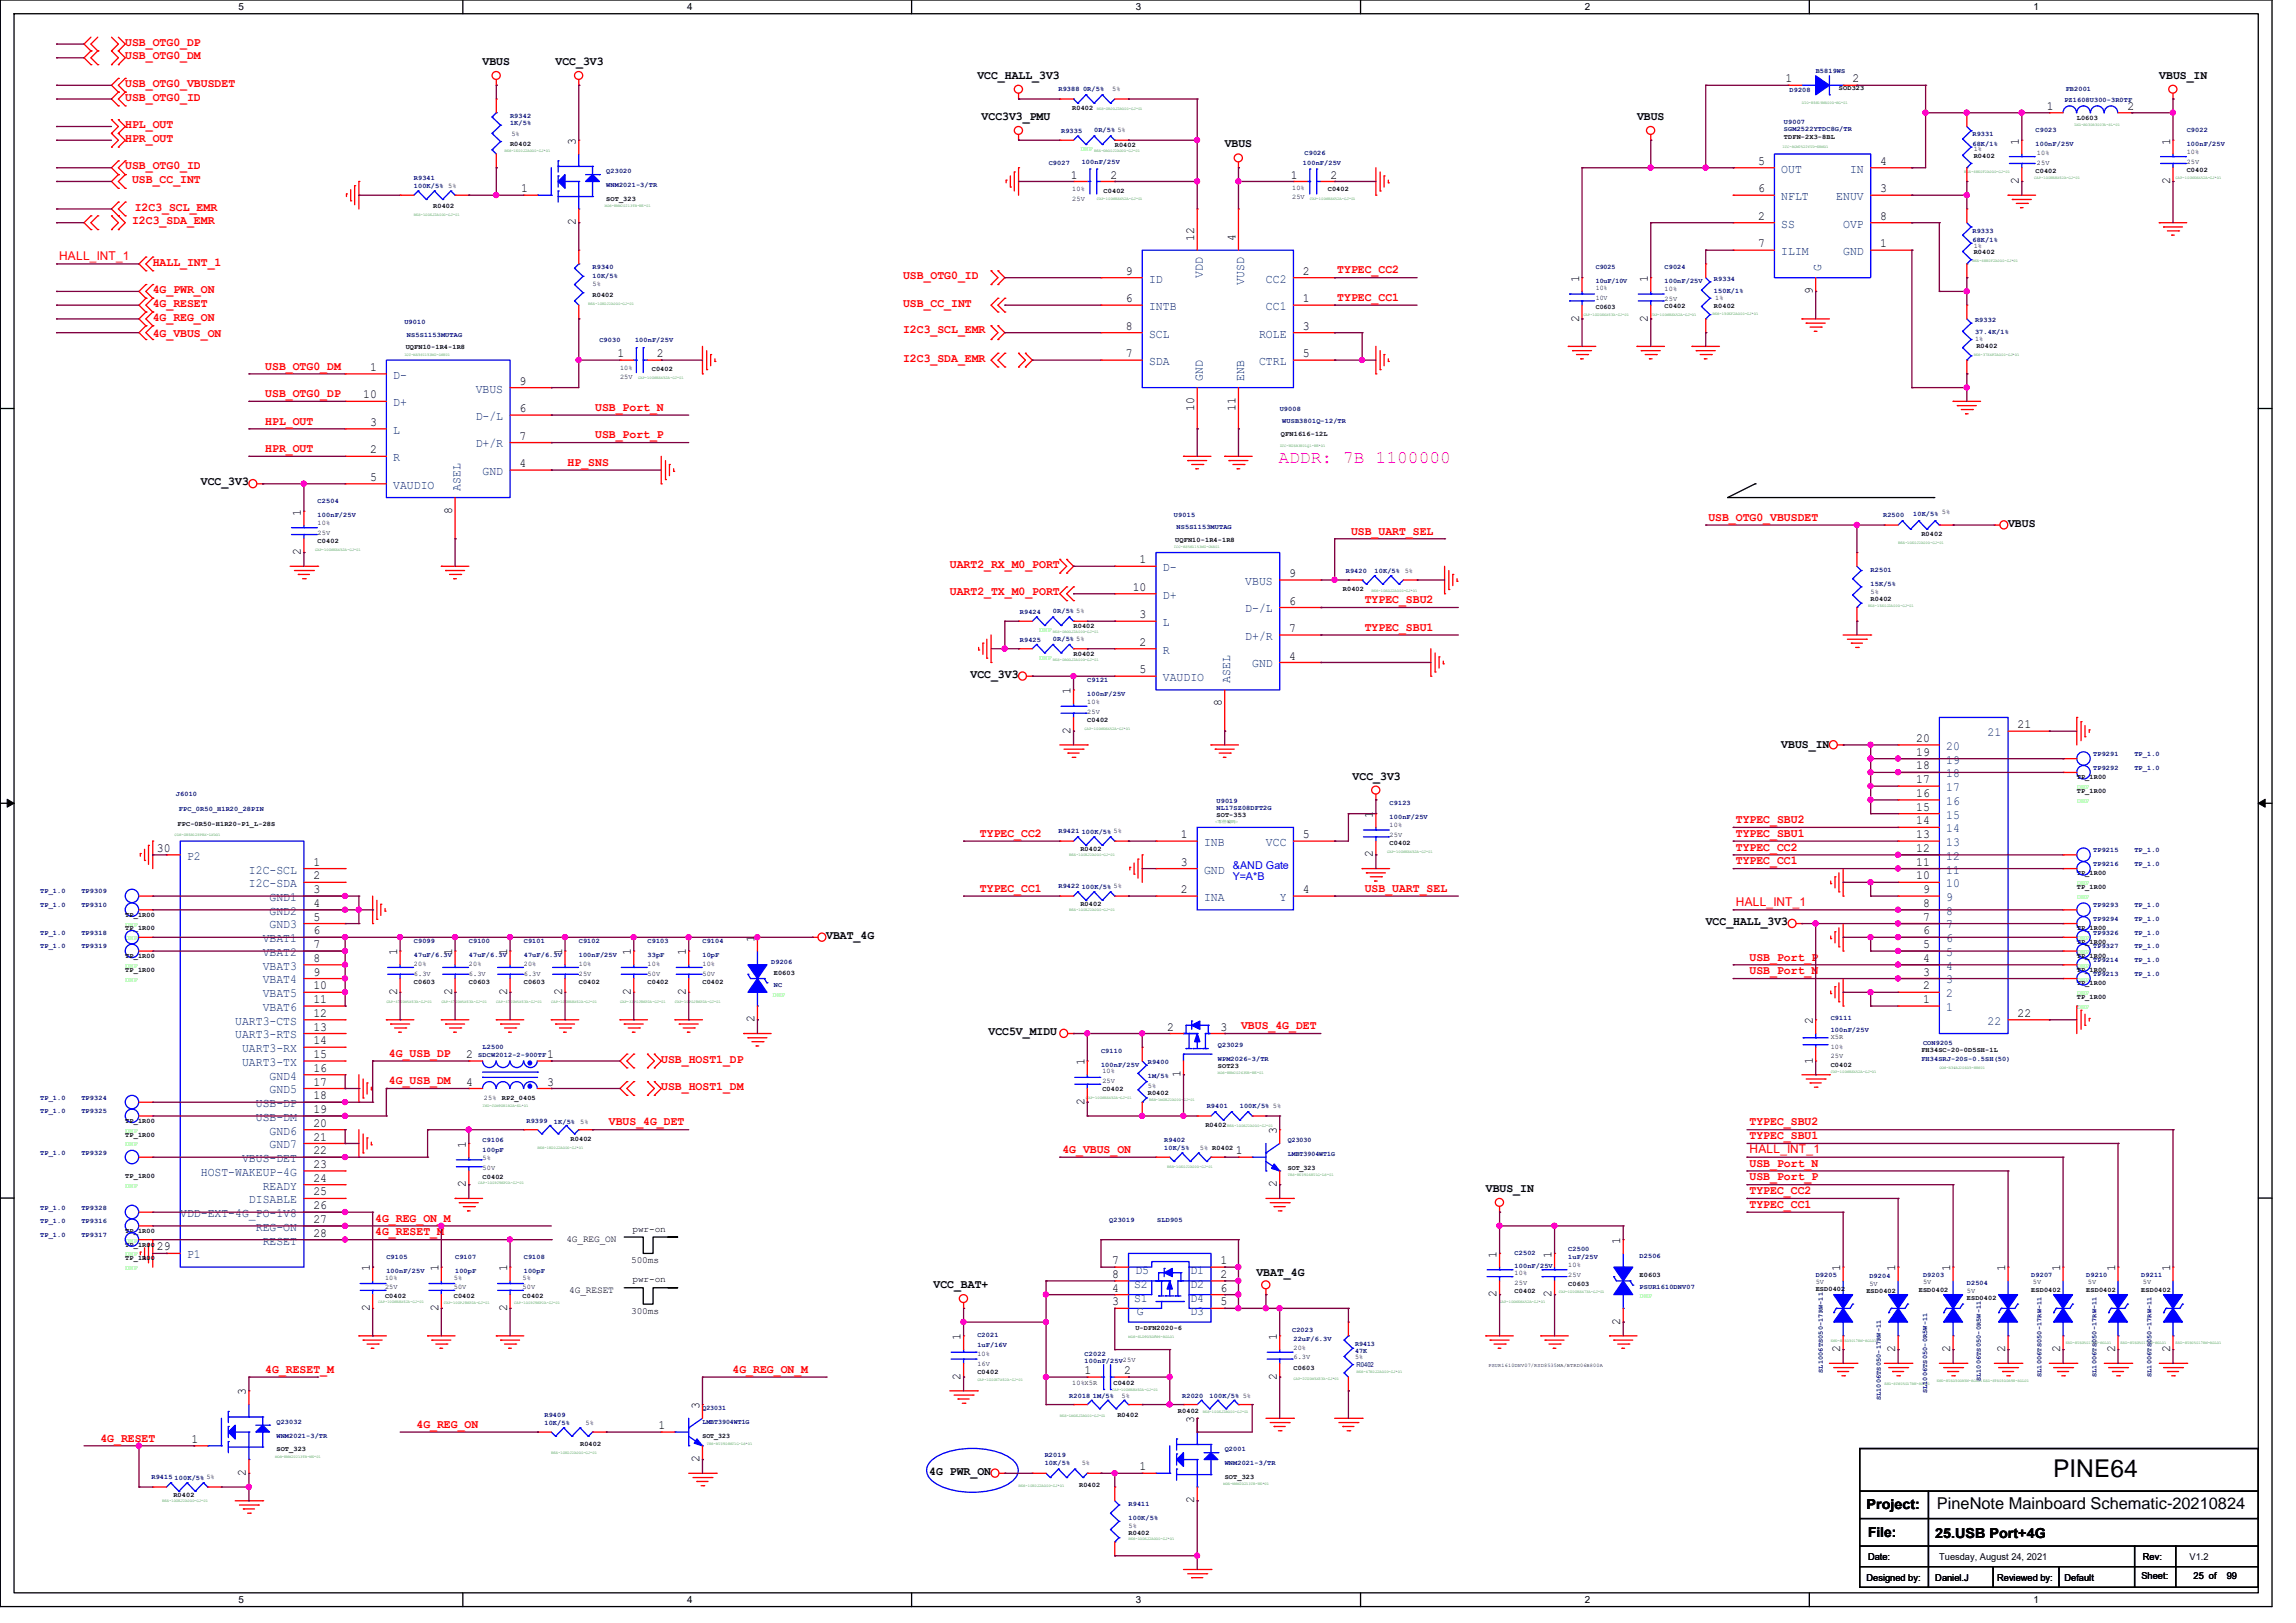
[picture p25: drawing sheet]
<svg xmlns="http://www.w3.org/2000/svg" width="297mm" height="210mm" viewBox="0 0 297 210" stroke-linecap="round" stroke-linejoin="round" font-family="sans-serif">
<defs><g id="words">
<text font-size="3.2" x="265.6" y="191.1">PINE64</text>
<text font-size="2.3" fill="#f0f" x="165.4" y="59.8">ADDR: 7B 1100000</text>
<text font-size="2.1" x="250.6" y="195.3">PineNote Mainboard Schematic-20210824</text>
<g font-size="1.8">
<text x="241.5" y="195.3">Project:</text>
<text x="241.7" y="198.8">File:</text>
<text x="250.4" y="199">25.USB Port+4G</text>
</g>
<g font-size="1.6" fill="#f00">
<text x="16.2" y="5.9">USB_OTG0_DP</text>
<text x="16.2" y="7.7">USB_OTG0_DM</text>
<text x="16.2" y="11.2">USB_OTG0_VBUSDET</text>
<text x="16.2" y="13">USB_OTG0_ID</text>
<text x="16.2" y="16.6">HPL_OUT</text>
<text x="16.2" y="18.4">HPR_OUT</text>
<text x="16.2" y="21.9">USB_OTG0_ID</text>
<text x="17.1" y="23.7">USB_CC_INT</text>
<text x="17.1" y="29">I2C3_SDA_EMR</text>
<text x="17.4" y="27.2">I2C3_SCL_EMR</text>
<text x="7.7" y="33.6">HALL_INT_1</text>
<text x="19.8" y="34.4">HALL_INT_1</text>
<text x="173" y="35.4">TYPEC_CC2</text>
<text x="19.8" y="37.9">4G_PWR_ON</text>
<text x="19.8" y="39.7">4G_RESET</text>
<text x="19.8" y="41.5">4G_REG_ON</text>
<text x="116.8" y="36.1">USB_OTG0_ID</text>
<text x="116.8" y="39.7">USB_CC_INT</text>
<text x="173" y="38.9">TYPEC_CC1</text>
<text x="19.8" y="43.6">4G_VBUS_ON</text>
<text x="34.3" y="47.8">USB_OTG0_DM</text>
<text x="116.8" y="46.8">I2C3_SDA_EMR</text>
<text x="116.8" y="43.1">I2C3_SCL_EMR</text>
<text x="34.3" y="51.4">USB_OTG0_DP</text>
<text x="77" y="53.2">USB_Port_N</text>
<text x="34.3" y="54.9">HPL_OUT</text>
<text x="34.3" y="58.5">HPR_OUT</text>
<text x="77" y="56.7">USB_Port_P</text>
<text x="73.4" y="60.3">HP_SNS</text>
<text x="174.8" y="69.2">USB_UART_SEL</text>
<text x="221" y="67.4">USB_OTG0_VBUSDET</text>
<text x="122.9" y="73.5">UART2_RX_M0_PORT</text>
<text x="122.9" y="77">UART2_TX_M0_PORT</text>
<text x="176.6" y="78">TYPEC_SBU2</text>
<text x="176.6" y="81.6">TYPEC_SBU1</text>
<text x="224.6" y="106.5">TYPEC_SBU2</text>
<text x="126.8" y="108.3">TYPEC_CC2</text>
<text x="224.6" y="110.1">TYPEC_CC2</text>
<text x="224.6" y="111.8">TYPEC_CC1</text>
<text x="224.6" y="108.3">TYPEC_SBU1</text>
<text x="126.8" y="115.4">TYPEC_CC1</text>
<text x="176.6" y="115.4">USB_UART_SEL</text>
<text x="224.6" y="117.2">HALL_INT_1</text>
<text x="226.3" y="124.3">USB_Port_P</text>
<text x="226.3" y="126.1">USB_Port_N</text>
<text x="50.3" y="136.7">4G_USB_DP</text>
<text x="85.5" y="137.5">USB_HOST1_DP</text>
<text x="160.6" y="133.2">VBUS_4G_DET</text>
<text x="50.3" y="140.3">4G_USB_DM</text>
<text x="85.5" y="141">USB_HOST1_DM</text>
<text x="78.8" y="145.6">VBUS_4G_DET</text>
<text x="137.4" y="149.2">4G_VBUS_ON</text>
<text x="226.3" y="149.2">HALL_INT_1</text>
<text x="226.3" y="145.6">TYPEC_SBU2</text>
<text x="226.3" y="147.4">TYPEC_SBU1</text>
<text x="226.3" y="150.9">USB_Port_N</text>
<text x="226.3" y="152.7">USB_Port_P</text>
<text x="226.3" y="154.5">TYPEC_CC2</text>
<text x="48.5" y="159.8">4G_RESET_M</text>
<text x="48.5" y="158.1">4G_REG_ON_M</text>
<text x="226.3" y="156.3">TYPEC_CC1</text>
<text x="34.3" y="177.6">4G_RESET_M</text>
<text x="94.8" y="177.6">4G_REG_ON_M</text>
<text x="53.9" y="184.7">4G_REG_ON</text>
<text x="13" y="186.5">4G_RESET</text>
</g>
<g font-size="1.6">
<text x="62.4" y="8.4">VBUS</text>
<text x="71.9" y="8.4">VCC_3V3</text>
<text x="126.4" y="10.2">VCC_HALL_3V3</text>
<text x="231" y="10.7">1</text>
<text x="239.7" y="10.7">2</text>
<text x="279.3" y="10.2">VBUS_IN</text>
<text x="127" y="15.5">VCC3V3_PMU</text>
<text x="211.8" y="15.5">VBUS</text>
<text x="264.8" y="14.2">1</text>
<text x="275.2" y="14.2">2</text>
<text x="74.5" y="18.7" transform="rotate(-90 74.5 18.7)">3</text>
<text x="138.5" y="23.1">1</text>
<text x="143.7" y="23.1">2</text>
<text x="158.4" y="19.1">VBUS</text>
<text x="167" y="23.1">1</text>
<text x="172.1" y="23.1">2</text>
<text x="227.4" y="21.3">5</text>
<text x="243.2" y="21.3">4</text>
<text x="261.2" y="23.8" transform="rotate(-90 261.2 23.8)">2</text>
<text x="261.2" y="18.7" transform="rotate(-90 261.2 18.7)">1</text>
<text x="280.7" y="23.8" transform="rotate(-90 280.7 23.8)">2</text>
<text x="280.7" y="18.7" transform="rotate(-90 280.7 18.7)">1</text>
<text x="67.4" y="24.9">1</text>
<text x="74.5" y="29.2" transform="rotate(-90 74.5 29.2)">2</text>
<text x="227.4" y="28.4">2</text>
<text x="227.4" y="24.9">6</text>
<text x="243.2" y="24.9">3</text>
<text x="243.2" y="28.4">8</text>
<text x="145.7" y="35.5">9</text>
<text x="154.5" y="31.1" transform="rotate(-90 154.5 31.1)">12</text>
<text x="159.8" y="31.1" transform="rotate(-90 159.8 31.1)">4</text>
<text x="168.6" y="35.5">2</text>
<text x="227.4" y="32">7</text>
<text x="243.2" y="32">1</text>
<text x="145.7" y="39.1">6</text>
<text x="168.6" y="39.1">1</text>
<text x="204.3" y="41.6" transform="rotate(-90 204.3 41.6)">2</text>
<text x="204.3" y="36.5" transform="rotate(-90 204.3 36.5)">1</text>
<text x="213.2" y="41.6" transform="rotate(-90 213.2 41.6)">2</text>
<text x="213.2" y="36.5" transform="rotate(-90 213.2 36.5)">1</text>
<text x="234.5" y="38" transform="rotate(-90 234.5 38)">9</text>
<text x="47.9" y="48">1</text>
<text x="79.9" y="46.2">1</text>
<text x="85" y="46.2">2</text>
<text x="145.7" y="46.2">7</text>
<text x="145.7" y="42.7">8</text>
<text x="168.6" y="42.7">3</text>
<text x="168.6" y="46.2">5</text>
<text x="47" y="51.5">10</text>
<text x="67.2" y="53.3">6</text>
<text x="67.2" y="49.8">9</text>
<text x="154.5" y="53.2" transform="rotate(-90 154.5 53.2)">10</text>
<text x="159.8" y="53.2" transform="rotate(-90 159.8 53.2)">11</text>
<text x="47.9" y="58.7">2</text>
<text x="47.9" y="55.1">3</text>
<text x="67.2" y="56.9">7</text>
<text x="26" y="62.8">VCC_3V3</text>
<text x="47.9" y="62.2">5</text>
<text x="67.2" y="60.4">4</text>
<text x="38.9" y="71.8" transform="rotate(-90 38.9 71.8)">2</text>
<text x="38.9" y="66.7" transform="rotate(-90 38.9 66.7)">1</text>
<text x="58.5" y="66.5" transform="rotate(-90 58.5 66.5)">8</text>
<text x="259.8" y="68.1">VBUS</text>
<text x="146.5" y="76.4">10</text>
<text x="147.4" y="72.9">1</text>
<text x="166.8" y="74.7">9</text>
<text x="147.4" y="83.6">2</text>
<text x="147.4" y="80">3</text>
<text x="166.8" y="78.2">6</text>
<text x="166.8" y="81.8">7</text>
<text x="125.6" y="87.7">VCC_3V3</text>
<text x="138.5" y="89.8" transform="rotate(-90 138.5 89.8)">1</text>
<text x="147.4" y="87.1">5</text>
<text x="166.8" y="85.3">4</text>
<text x="138.5" y="94.9" transform="rotate(-90 138.5 94.9)">2</text>
<text x="158.1" y="91.4" transform="rotate(-90 158.1 91.4)">8</text>
<text x="247.9" y="96">20</text>
<text x="261" y="94.2">21</text>
<text x="175" y="100.9">VCC_3V3</text>
<text x="230.5" y="96.8">VBUS_IN</text>
<text x="247.9" y="101.3">17</text>
<text x="247.9" y="99.6">18</text>
<text x="247.9" y="97.8">19</text>
<text x="177.6" y="105.8" transform="rotate(-90 177.6 105.8)">1</text>
<text x="247.9" y="106.7">14</text>
<text x="247.9" y="104.9">15</text>
<text x="247.9" y="103.1">16</text>
<text x="20.3" y="110.2">30</text>
<text x="40.5" y="112">1</text>
<text x="40.5" y="113.8">2</text>
<text x="152.8" y="108.4">1</text>
<text x="152.8" y="112">3</text>
<text x="168.6" y="108.4">5</text>
<text x="177.6" y="110.9" transform="rotate(-90 177.6 110.9)">2</text>
<text x="247.9" y="113.8">10</text>
<text x="247.9" y="112">11</text>
<text x="247.9" y="110.2">12</text>
<text x="247.9" y="108.4">13</text>
<text x="40.5" y="115.6">3</text>
<text x="40.5" y="117.3">4</text>
<text x="40.5" y="119.1">5</text>
<text x="152.8" y="115.6">2</text>
<text x="168.6" y="115.6">4</text>
<text x="220.7" y="119.7">VCC_HALL_3V3</text>
<text x="248.8" y="119.1">7</text>
<text x="248.8" y="117.3">8</text>
<text x="248.8" y="115.6">9</text>
<text x="40.5" y="120.9">6</text>
<text x="40.5" y="122.7">7</text>
<text x="40.5" y="124.4">8</text>
<text x="51.4" y="123.6" transform="rotate(-90 51.4 123.6)">1</text>
<text x="58.5" y="123.6" transform="rotate(-90 58.5 123.6)">1</text>
<text x="65.6" y="123.6" transform="rotate(-90 65.6 123.6)">1</text>
<text x="72.7" y="123.6" transform="rotate(-90 72.7 123.6)">1</text>
<text x="81.6" y="123.6" transform="rotate(-90 81.6 123.6)">1</text>
<text x="88.7" y="123.6" transform="rotate(-90 88.7 123.6)">1</text>
<text x="97.6" y="121.8" transform="rotate(-90 97.6 121.8)">1</text>
<text x="106.9" y="121.5">VBAT_4G</text>
<text x="248.8" y="124.4">4</text>
<text x="248.8" y="122.7">5</text>
<text x="248.8" y="120.9">6</text>
<text x="40.5" y="126.2">9</text>
<text x="40.5" y="128">10</text>
<text x="40.5" y="129.8">11</text>
<text x="40.5" y="131.6">12</text>
<text x="51.4" y="128.7" transform="rotate(-90 51.4 128.7)">2</text>
<text x="58.5" y="128.7" transform="rotate(-90 58.5 128.7)">2</text>
<text x="65.6" y="128.7" transform="rotate(-90 65.6 128.7)">2</text>
<text x="72.7" y="128.7" transform="rotate(-90 72.7 128.7)">2</text>
<text x="81.6" y="128.7" transform="rotate(-90 81.6 128.7)">2</text>
<text x="88.7" y="128.7" transform="rotate(-90 88.7 128.7)">2</text>
<text x="248.8" y="129.8">1</text>
<text x="248.8" y="128">2</text>
<text x="248.8" y="126.2">3</text>
<text x="261" y="131.6">22</text>
<text x="40.5" y="135.1">14</text>
<text x="40.5" y="136.9">15</text>
<text x="40.5" y="133.3">13</text>
<text x="60.3" y="136.9">2</text>
<text x="70.8" y="136.9">1</text>
<text x="97.6" y="132.3" transform="rotate(-90 97.6 132.3)">2</text>
<text x="127.9" y="133.9">VCC5V_MIDU</text>
<text x="140.3" y="137.8" transform="rotate(-90 140.3 137.8)">1</text>
<text x="151" y="133.3">2</text>
<text x="157.9" y="133.3">3</text>
<text x="234.5" y="137.6" transform="rotate(-90 234.5 137.6)">1</text>
<text x="234.5" y="132.5" transform="rotate(-90 234.5 132.5)">2</text>
<text x="40.5" y="142.2">18</text>
<text x="40.5" y="138.7">16</text>
<text x="40.5" y="140.4">17</text>
<text x="60.3" y="140.4">4</text>
<text x="70.8" y="140.4">3</text>
<text x="140.3" y="142.9" transform="rotate(-90 140.3 142.9)">2</text>
<text x="152.7" y="139.4" transform="rotate(-90 152.7 139.4)">1</text>
<text x="40.5" y="149.3">22</text>
<text x="40.5" y="144">19</text>
<text x="40.5" y="145.8">20</text>
<text x="40.5" y="147.6">21</text>
<text x="60.3" y="148.5" transform="rotate(-90 60.3 148.5)">1</text>
<text x="159.9" y="149.3">1</text>
<text x="165.2" y="146.7" transform="rotate(-90 165.2 146.7)">3</text>
<text x="40.5" y="151.1">23</text>
<text x="40.5" y="152.9">24</text>
<text x="40.5" y="154.7">25</text>
<text x="60.3" y="153.6" transform="rotate(-90 60.3 153.6)">2</text>
<text x="165.2" y="153.6" transform="rotate(-90 165.2 153.6)">2</text>
<text x="192.2" y="154.2">VBUS_IN</text>
<text x="20.3" y="161.8">29</text>
<text x="40.5" y="160">28</text>
<text x="40.5" y="156.4">26</text>
<text x="40.5" y="158.2">27</text>
<text x="209.6" y="160.9" transform="rotate(-90 209.6 160.9)">1</text>
<text x="47.8" y="164.5" transform="rotate(-90 47.8 164.5)">1</text>
<text x="56.7" y="164.5" transform="rotate(-90 56.7 164.5)">1</text>
<text x="65.6" y="164.5" transform="rotate(-90 65.6 164.5)">1</text>
<text x="120.8" y="166.7">VCC_BAT+</text>
<text x="143.9" y="167.1">4</text>
<text x="143.9" y="163.6">7</text>
<text x="143.9" y="165.3">8</text>
<text x="157.9" y="163.6">1</text>
<text x="157.9" y="165.3">2</text>
<text x="157.9" y="167.1">6</text>
<text x="162.6" y="165">VBAT_4G</text>
<text x="193.6" y="167.8" transform="rotate(-90 193.6 167.8)">2</text>
<text x="193.6" y="162.7" transform="rotate(-90 193.6 162.7)">1</text>
<text x="200.7" y="167.8" transform="rotate(-90 200.7 167.8)">2</text>
<text x="200.7" y="162.7" transform="rotate(-90 200.7 162.7)">1</text>
<text x="238.1" y="164.5" transform="rotate(-90 238.1 164.5)">1</text>
<text x="245.2" y="164.5" transform="rotate(-90 245.2 164.5)">1</text>
<text x="252.3" y="164.5" transform="rotate(-90 252.3 164.5)">1</text>
<text x="259.4" y="164.5" transform="rotate(-90 259.4 164.5)">1</text>
<text x="266.5" y="164.5" transform="rotate(-90 266.5 164.5)">1</text>
<text x="273.6" y="164.5" transform="rotate(-90 273.6 164.5)">1</text>
<text x="280.7" y="164.5" transform="rotate(-90 280.7 164.5)">1</text>
<text x="47.8" y="169.6" transform="rotate(-90 47.8 169.6)">2</text>
<text x="56.7" y="169.6" transform="rotate(-90 56.7 169.6)">2</text>
<text x="65.6" y="169.6" transform="rotate(-90 65.6 169.6)">2</text>
<text x="124.3" y="173.4" transform="rotate(-90 124.3 173.4)">1</text>
<text x="143.9" y="168.9">3</text>
<text x="157.9" y="168.9">5</text>
<text x="165.2" y="173.4" transform="rotate(-90 165.2 173.4)">1</text>
<text x="209.6" y="171.4" transform="rotate(-90 209.6 171.4)">2</text>
<text x="124.3" y="178.5" transform="rotate(-90 124.3 178.5)">2</text>
<text x="140.3" y="177.8">1</text>
<text x="145.4" y="177.8">2</text>
<text x="165.2" y="178.5" transform="rotate(-90 165.2 178.5)">2</text>
<text x="238.1" y="174.9" transform="rotate(-90 238.1 174.9)">2</text>
<text x="245.2" y="174.9" transform="rotate(-90 245.2 174.9)">2</text>
<text x="252.3" y="174.9" transform="rotate(-90 252.3 174.9)">2</text>
<text x="259.4" y="174.9" transform="rotate(-90 259.4 174.9)">2</text>
<text x="266.5" y="174.9" transform="rotate(-90 266.5 174.9)">2</text>
<text x="273.6" y="174.9" transform="rotate(-90 273.6 174.9)">2</text>
<text x="280.7" y="174.9" transform="rotate(-90 280.7 174.9)">2</text>
<text x="31.8" y="180.5" transform="rotate(-90 31.8 180.5)">3</text>
<text x="85.2" y="184.9">1</text>
<text x="90.5" y="182.3" transform="rotate(-90 90.5 182.3)">3</text>
<text x="154.5" y="184" transform="rotate(-90 154.5 184)">3</text>
<text x="24.8" y="186.7">1</text>
<text x="31.8" y="191" transform="rotate(-90 31.8 191)">2</text>
<text x="90.5" y="189.2" transform="rotate(-90 90.5 189.2)">2</text>
<text x="120.2" y="190.8">4G PWR_ON</text>
<text x="147.4" y="190.2">1</text>
<text x="154.5" y="194.5" transform="rotate(-90 154.5 194.5)">2</text>
</g>
<g font-size="1.6" fill="#004080">
<text x="230.5" y="22.3">OUT</text>
<text x="239.3" y="22.3">IN</text>
<text x="230.5" y="29.4">SS</text>
<text x="230.5" y="25.9">NFLT</text>
<text x="237.6" y="25.9">ENUV</text>
<text x="238.5" y="29.4">OVP</text>
<text x="155.6" y="35.9" transform="rotate(-90 155.6 35.9)">VDD</text>
<text x="230.5" y="33">ILIM</text>
<text x="235.6" y="35" transform="rotate(-90 235.6 35)">G</text>
<text x="238.5" y="33">GND</text>
<text x="148.7" y="40.1">INTB</text>
<text x="148.7" y="36.6">ID</text>
<text x="160.9" y="36.8" transform="rotate(-90 160.9 36.8)">VUSD</text>
<text x="163.8" y="40.1">CC1</text>
<text x="163.8" y="36.6">CC2</text>
<text x="148.7" y="47.2">SDA</text>
<text x="148.7" y="43.7">SCL</text>
<text x="162.9" y="43.7">ROLE</text>
<text x="162.9" y="47.2">CTRL</text>
<text x="50.9" y="49">D-</text>
<text x="50.9" y="52.6">D+</text>
<text x="61.5" y="50.8">VBUS</text>
<text x="155.6" y="49.3" transform="rotate(-90 155.6 49.3)">GND</text>
<text x="160.9" y="49.3" transform="rotate(-90 160.9 49.3)">ENB</text>
<text x="50.9" y="59.7">R</text>
<text x="50.9" y="56.1">L</text>
<text x="61.5" y="54.3">D-/L</text>
<text x="61.5" y="57.9">D+/R</text>
<text x="50.9" y="63.2">VAUDIO</text>
<text x="59.6" y="63.5" transform="rotate(-90 59.6 63.5)">ASEL</text>
<text x="62.4" y="61.5">GND</text>
<text x="150.4" y="73.9">D-</text>
<text x="150.4" y="77.5">D+</text>
<text x="161.1" y="75.7">VBUS</text>
<text x="150.4" y="81">L</text>
<text x="161.1" y="79.2">D-/L</text>
<text x="161.1" y="82.8">D+/R</text>
<text x="150.4" y="84.6">R</text>
<text x="150.4" y="88.1">VAUDIO</text>
<text x="159.2" y="88.4" transform="rotate(-90 159.2 88.4)">ASEL</text>
<text x="162" y="86.3">GND</text>
<text x="257.1" y="95.2">21</text>
<text x="251.8" y="100.6">18</text>
<text x="251.8" y="98.8">19</text>
<text x="251.8" y="97">20</text>
<text x="251.8" y="107.7">14</text>
<text x="251.8" y="105.9">15</text>
<text x="251.8" y="104.1">16</text>
<text x="251.8" y="102.3">17</text>
<text x="24.2" y="111.2">P2</text>
<text x="32.2" y="113">I2C-SCL</text>
<text x="155.8" y="109.5">INB</text>
<text x="155.8" y="113">GND</text>
<text x="163.8" y="109.5">VCC</text>
<text x="251.8" y="113">11</text>
<text x="251.8" y="111.2">12</text>
<text x="251.8" y="109.5">13</text>
<text x="32.2" y="114.8">I2C-SDA</text>
<text x="34.9" y="116.6">GND1</text>
<text x="34.9" y="118.3">GND2</text>
<text x="155.8" y="116.6">INA</text>
<text x="165.6" y="116.6">Y</text>
<text x="251.8" y="118.3">8</text>
<text x="251.8" y="116.6">9</text>
<text x="251.8" y="114.8">10</text>
<text x="34" y="121.9">VBAT1</text>
<text x="34" y="123.7">VBAT2</text>
<text x="34" y="125.5">VBAT3</text>
<text x="34.9" y="120.1">GND3</text>
<text x="251.8" y="125.5">4</text>
<text x="251.8" y="123.7">5</text>
<text x="251.8" y="121.9">6</text>
<text x="251.8" y="120.1">7</text>
<text x="34" y="127.2">VBAT4</text>
<text x="34" y="129">VBAT5</text>
<text x="34" y="130.8">VBAT6</text>
<text x="251.8" y="130.8">1</text>
<text x="251.8" y="129">2</text>
<text x="251.8" y="127.2">3</text>
<text x="30.4" y="132.6">UART3-CTS</text>
<text x="30.4" y="134.4">UART3-RTS</text>
<text x="31.3" y="136.1">UART3-RX</text>
<text x="31.3" y="137.9">UART3-TX</text>
<text x="257.1" y="132.6">22</text>
<text x="33.1" y="143.2">USB-DP</text>
<text x="34.9" y="139.7">GND4</text>
<text x="34.9" y="141.5">GND5</text>
<text x="33.1" y="145">USB-DM</text>
<text x="34.9" y="146.8">GND6</text>
<text x="34.9" y="148.6">GND7</text>
<text x="26" y="152.1">HOST-WAKEUP-4G</text>
<text x="31.3" y="150.4">VBUS-DET</text>
<text x="32.2" y="155.7">DISABLE</text>
<text x="34" y="153.9">READY</text>
<text x="23.3" y="157.5">VDD-EXT-4G_PO-1V8</text>
<text x="33.1" y="159.2">REG-ON</text>
<text x="34" y="161">RESET</text>
<text x="24.2" y="162.8">P1</text>
<text x="146.7" y="166.6">S2</text>
<text x="146.9" y="164.8">D5</text>
<text x="154" y="164.8">D1</text>
<text x="154" y="166.6">D2</text>
<text x="146.7" y="168.4">S1</text>
<text x="147.1" y="170.2">G</text>
<text x="154" y="170.2">D3</text>
<text x="154" y="168.4">D4</text>
</g>
<g font-size="1.4" fill="#00f">
<text x="159.5" y="112.5">&amp;AND Gate</text>
<text x="159.5" y="113.9">Y=A*B</text>
</g>
<g font-size="1.3">
<text x="30.8" y="1.3">5</text>
<text x="88.9" y="1.3">4</text>
<text x="147" y="1.3">3</text>
<text x="205" y="1.3">2</text>
<text x="263.1" y="1.3">1</text>
<text x="30.8" y="207.4">5</text>
<text x="88.9" y="207.4">4</text>
<text x="147" y="207.4">3</text>
<text x="205" y="207.4">2</text>
<text x="263.1" y="207.4">1</text>
</g>
<g font-size="1.2">
<text x="73.3" y="160.7">4G_REG_ON</text>
<text x="81.8" y="159.5">pwr-on</text>
<text x="73.7" y="167.3">4G_RESET</text>
<text x="81.7" y="163.3">500ms</text>
<text x="81.8" y="165.8">pwr-on</text>
<text x="81.7" y="170">300ms</text>
<text x="241.7" y="201.9">Date:</text>
<text x="250.9" y="201.8">Tuesday, August 24, 2021</text>
<text x="277.2" y="201.9">Rev:</text>
<text x="283.3" y="201.9">V1.2</text>
<text x="241.5" y="204.5">Designed by:</text>
<text x="250.4" y="204.5">Daniel.J</text>
<text x="258.4" y="204.5">Reviewed by:</text>
<text x="267.1" y="204.5">Default</text>
<text x="277" y="204.3">Sheet:</text>
<text x="283.8" y="204.3">25 of</text>
<text x="288.1" y="204.3">99</text>
</g>
<g font-size=".9" fill="#000080">
<text x="136.9" y="11.8">R9388</text>
<text x="140.1" y="11.8">0R/5%</text>
<text x="231.5" y="11.9">D9208</text>
<text x="234.9" y="9.4">B5819WS</text>
<text x="267.2" y="11.8">FB2001</text>
<text x="66" y="15.3">R9342</text>
<text x="66" y="16.2">1K/5%</text>
<text x="137.3" y="17.3">R9335</text>
<text x="141.6" y="17.1">0R/5% 5%</text>
<text x="230.8" y="16">U9007</text>
<text x="230.8" y="16.9">SGM2522YTDC8G/TR</text>
<text x="255.2" y="17.6">R9331</text>
<text x="263.3" y="17.1">C9023</text>
<text x="267.1" y="13.2">PZ1608U300-3R0TF</text>
<text x="282.9" y="17.1">C9022</text>
<text x="53.5" y="23.3">R9341</text>
<text x="78.4" y="22.4">Q23020</text>
<text x="135.7" y="21.4">C9027</text>
<text x="139.9" y="21.2">100nF/25V</text>
<text x="168.6" y="21.4">100nF/25V</text>
<text x="168.8" y="20.1">C9026</text>
<text x="255.2" y="18.9">68K/1%</text>
<text x="263.3" y="18.9">100nF/25V</text>
<text x="282.9" y="18.9">100nF/25V</text>
<text x="53.5" y="24.4">100K/5% 5%</text>
<text x="78.4" y="24.2">WNM2021-3/TR</text>
<text x="76.7" y="34.9">R9340</text>
<text x="76.7" y="35.9">10K/5%</text>
<text x="206.5" y="34.9">C9025</text>
<text x="215.3" y="34.9">C9024</text>
<text x="255.2" y="30.1">R9333</text>
<text x="255.2" y="31.3">68K/1%</text>
<text x="52.3" y="42">U9010</text>
<text x="206.5" y="36.6">10uF/10V</text>
<text x="215.3" y="36.6">100nF/25V</text>
<text x="221.7" y="36.3">R9334</text>
<text x="221.7" y="37.9">150K/1%</text>
<text x="255.5" y="41.6">R9332</text>
<text x="52.7" y="43.6">NS5S1153MUTAG</text>
<text x="77.5" y="44.3">C9030</text>
<text x="82.2" y="44.3">100nF/25V</text>
<text x="255.5" y="43.2">37.4K/1%</text>
<text x="165.6" y="53.2">U9008</text>
<text x="165.9" y="54.8">WUSB3801Q-12/TR</text>
<text x="41.1" y="65.1">C2504</text>
<text x="41.1" y="66.9">100nF/25V</text>
<text x="151.9" y="66.9">U9015</text>
<text x="152.2" y="68.5">NS5S1153MUTAG</text>
<text x="243.6" y="66.9">R2500</text>
<text x="247.5" y="66.7">10K/5% 5%</text>
<text x="174.1" y="74.2">R9420</text>
<text x="177.8" y="74.2">10K/5% 5%</text>
<text x="242" y="74">R2501</text>
<text x="242" y="75.8">15K/5%</text>
<text x="131.9" y="79.5">R9424</text>
<text x="131.9" y="83">R9425</text>
<text x="136.2" y="79.3">0R/5% 5%</text>
<text x="136.2" y="82.9">0R/5% 5%</text>
<text x="140.7" y="88.2">C9121</text>
<text x="140.7" y="90">100nF/25V</text>
<text x="270.8" y="99.6">TP9292</text>
<text x="270.8" y="97.8">TP9291</text>
<text x="276.1" y="99.6">TP_1.0</text>
<text x="276.1" y="97.8">TP_1.0</text>
<text x="22.8" y="103">J6010</text>
<text x="23.1" y="104.9">FPC_0R50_H1R20_28PIN</text>
<text x="136.9" y="107.8">R9421</text>
<text x="139.9" y="107.9">100K/5% 5%</text>
<text x="157.4" y="103.9">U9019</text>
<text x="157.4" y="104.8">NL17SZ08DFT2G</text>
<text x="179.8" y="104.2">C9123</text>
<text x="179.8" y="106">100nF/25V</text>
<text x="270.8" y="110.3">TP9215</text>
<text x="270.8" y="112">TP9216</text>
<text x="276.1" y="110.3">TP_1.0</text>
<text x="276.1" y="112">TP_1.0</text>
<text x="5.2" y="117.4">TP_1.0</text>
<text x="5.2" y="115.6">TP_1.0</text>
<text x="10.5" y="117.4">TP9310</text>
<text x="10.5" y="115.6">TP9309</text>
<text x="136.9" y="114.9">R9422</text>
<text x="139.9" y="115">100K/5% 5%</text>
<text x="270.8" y="119.2">TP9294</text>
<text x="270.8" y="117.4">TP9293</text>
<text x="276.1" y="119.2">TP_1.0</text>
<text x="276.1" y="117.4">TP_1.0</text>
<text x="5.2" y="122.7">TP_1.0</text>
<text x="5.2" y="120.9">TP_1.0</text>
<text x="10.5" y="122.7">TP9319</text>
<text x="10.5" y="120.9">TP9318</text>
<text x="53.5" y="122">C9099</text>
<text x="53.5" y="123.8">47uF/6.3V</text>
<text x="60.7" y="122">C9100</text>
<text x="60.7" y="123.8">47uF/6.3V</text>
<text x="67.8" y="122">C9101</text>
<text x="67.8" y="123.8">47uF/6.3V</text>
<text x="74.9" y="122">C9102</text>
<text x="74.9" y="123.8">100nF/25V</text>
<text x="83.8" y="122">C9103</text>
<text x="83.8" y="123.8">33pF</text>
<text x="90.9" y="122">C9104</text>
<text x="90.9" y="123.8">10pF</text>
<text x="99.8" y="124.7">D9206</text>
<text x="270.8" y="124.5">TP9214</text>
<text x="270.8" y="122.7">TP9327</text>
<text x="270.8" y="120.9">TP9326</text>
<text x="276.1" y="124.5">TP_1.0</text>
<text x="276.1" y="122.7">TP_1.0</text>
<text x="276.1" y="120.9">TP_1.0</text>
<text x="100.1" y="127.7">NC</text>
<text x="236.8" y="131.9">C9111</text>
<text x="270.8" y="126.3">TP9213</text>
<text x="276.1" y="126.3">TP_1.0</text>
<text x="61.9" y="136.8">SDCW2012-2-900TF</text>
<text x="62.4" y="135.7">L2500</text>
<text x="142.4" y="136.2">C9110</text>
<text x="142.4" y="138">100nF/25V</text>
<text x="148.5" y="137.7">R9400</text>
<text x="157.6" y="135.5">Q23029</text>
<text x="157.6" y="137.3">WPM2026-3/TR</text>
<text x="236.8" y="133.5">100nF/25V</text>
<text x="248.6" y="137.3">FH34SRJ-20S-0.5SH(50)</text>
<text x="248.8" y="135.2">CON9205</text>
<text x="5.2" y="142.3">TP_1.0</text>
<text x="10.5" y="142.3">TP9324</text>
<text x="148.5" y="139.4">1M/5%</text>
<text x="156.1" y="143.3">R9401</text>
<text x="160.4" y="143.3">100K/5% 5%</text>
<text x="5.2" y="144">TP_1.0</text>
<text x="5.2" y="149.4">TP_1.0</text>
<text x="10.5" y="144">TP9325</text>
<text x="10.5" y="149.4">TP9329</text>
<text x="62.4" y="147.8">C9106</text>
<text x="62.4" y="149">100pF</text>
<text x="68.1" y="145.3">R9399</text>
<text x="71.7" y="145.4">1K/5%</text>
<text x="150.6" y="147.8">R9402</text>
<text x="150.6" y="148.8">10K/5%</text>
<text x="166.6" y="147.8">Q23030</text>
<text x="166.6" y="149.5">LMBT3904WT1G</text>
<text x="5.2" y="158.3">TP_1.0</text>
<text x="5.2" y="156.5">TP_1.0</text>
<text x="5.2" y="160">TP_1.0</text>
<text x="10.5" y="158.3">TP9316</text>
<text x="10.5" y="156.5">TP9328</text>
<text x="10.5" y="160">TP9317</text>
<text x="143.5" y="158.1">Q23019</text>
<text x="149.7" y="158.1">SLD905</text>
<text x="202.9" y="161.8">C2500</text>
<text x="50" y="162.9">C9105</text>
<text x="50" y="164.7">100nF/25V</text>
<text x="58.9" y="162.9">C9107</text>
<text x="58.9" y="164.7">100pF</text>
<text x="67.8" y="162.9">C9108</text>
<text x="67.8" y="164.7">100pF</text>
<text x="196" y="162.3">C2502</text>
<text x="196" y="164.1">100nF/25V</text>
<text x="202.9" y="162.9">1uF/25V</text>
<text x="212.1" y="162.7">D2506</text>
<text x="212.1" y="166.8">PSUR1610DNV07</text>
<text x="234.9" y="165.2">D9205</text>
<text x="241.8" y="165.4">D9204</text>
<text x="248.8" y="165.2">D9203</text>
<text x="254.5" y="166.3">D2504</text>
<text x="262.8" y="165.2">D9207</text>
<text x="269.9" y="165.2">D9210</text>
<text x="277" y="165.2">D9211</text>
<text x="126.4" y="173">C2021</text>
<text x="167.2" y="172.3">C2023</text>
<text x="167.3" y="173.6">22uF/6.3V</text>
<text x="126.4" y="174.3">1uF/16V</text>
<text x="140.3" y="175.5">C2022</text>
<text x="140.3" y="176.4">100nF/25V25V</text>
<text x="175.3" y="174.1">R9413</text>
<text x="175.3" y="175">47K</text>
<text x="175.5" y="176.9">R0402</text>
<text x="235.8" y="177.6" transform="rotate(-90 235.8 177.6)">SL1006TS050-17RW-11</text>
<text x="256.3" y="178.7" transform="rotate(-90 256.3 178.7)">SL1006TS050-0R5W-11</text>
<text x="264.1" y="178.2" transform="rotate(-90 264.1 178.2)">SL1006TS050-17RW-11</text>
<text x="271.2" y="178.2" transform="rotate(-90 271.2 178.2)">SL1006TS050-17RW-11</text>
<text x="278.3" y="178.2" transform="rotate(-90 278.3 178.2)">SL1006TS050-17RW-11</text>
<text x="35.8" y="184.2">Q23032</text>
<text x="35.8" y="186">WNM2021-3/TR</text>
<text x="70.4" y="183.3">R9409</text>
<text x="70.4" y="184.4">10K/5%</text>
<text x="90.9" y="182.4">Q23031</text>
<text x="90.9" y="184.2">LMBT3904WT1G</text>
<text x="138.3" y="180.8">R2018</text>
<text x="141.4" y="180.8">1M/5%</text>
<text x="152.9" y="180.8">R2020</text>
<text x="156.5" y="180.8">100K/5% 5%</text>
<text x="243.3" y="181.2" transform="rotate(-90 243.3 181.2)">SL1006TS050-17RW-11</text>
<text x="249.3" y="180.3" transform="rotate(-90 249.3 180.3)">SL1006TS050-0R5W-11</text>
<text x="19.6" y="191.3">R9415</text>
<text x="22.6" y="191.5">100K/5% 5%</text>
<text x="135.2" y="188.5">R2019</text>
<text x="135.2" y="189.6">10K/5%</text>
<text x="158.4" y="187.8">Q2001</text>
<text x="158.4" y="189.6">WNM2021-3/TR</text>
<text x="146" y="194.9">R9411</text>
<text x="146" y="196.7">100K/5%</text>
</g>
<g font-size=".9">
<text x="143.9" y="11.8">5%</text>
<text x="237.9" y="11.6">SOD323</text>
<text x="66.2" y="17.6">5%</text>
<text x="138.7" y="14.3">R0402</text>
<text x="230.8" y="18">TDFN-2X3-8BL</text>
<text x="268.7" y="15.5">L0603</text>
<text x="66" y="18.9">R0402</text>
<text x="144.2" y="19">R0402</text>
<text x="255.3" y="20.5">R0402</text>
<text x="255.3" y="19.6">1%</text>
<text x="263.3" y="22.4">C0402</text>
<text x="263.5" y="20.1">10%</text>
<text x="263.5" y="21.4">25V</text>
<text x="282.9" y="22.3">C0402</text>
<text x="282.9" y="19.9">10%</text>
<text x="282.9" y="21.2">25V</text>
<text x="56" y="26.9">R0402</text>
<text x="78.4" y="26">SOT_323</text>
<text x="138.7" y="24.7">10%</text>
<text x="138.7" y="26">25V</text>
<text x="142.8" y="24.9">C0402</text>
<text x="167.2" y="24.5">10%</text>
<text x="167.2" y="25.8">25V</text>
<text x="171.8" y="24.7">C0402</text>
<text x="255.3" y="32.9">R0402</text>
<text x="255.3" y="32">1%</text>
<text x="76.7" y="38.4">R0402</text>
<text x="76.7" y="37">5%</text>
<text x="206.5" y="40">C0603</text>
<text x="206.5" y="37.5">10%</text>
<text x="206.5" y="38.8">10V</text>
<text x="215.3" y="39.9">C0402</text>
<text x="215.3" y="37.7">10%</text>
<text x="215.3" y="39">25V</text>
<text x="221.7" y="39.9">R0402</text>
<text x="221.9" y="38.8">1%</text>
<text x="52.5" y="45.2">UQFN10-1R4-1R8</text>
<text x="80.2" y="47.9">10%</text>
<text x="255.5" y="44.1">1%</text>
<text x="255.7" y="45">R0402</text>
<text x="80.2" y="49.1">25V</text>
<text x="84.3" y="48">C0402</text>
<text x="165.7" y="56.4">QFN1616-12L</text>
<text x="41.1" y="70.3">C0402</text>
<text x="41.1" y="67.9">10%</text>
<text x="41.1" y="69.2">25V</text>
<text x="152.1" y="70.1">UQFN10-1R4-1R8</text>
<text x="248.6" y="69.4">R0402</text>
<text x="173.7" y="76.5">R0402</text>
<text x="242" y="77.7">R0402</text>
<text x="242" y="76.8">5%</text>
<text x="138.9" y="81.3">R0402</text>
<text x="138.9" y="84.8">R0402</text>
<text x="140.7" y="93.4">C0402</text>
<text x="140.7" y="91">10%</text>
<text x="140.7" y="92.3">25V</text>
<text x="268.7" y="100.8">TP_1R00</text>
<text x="23" y="106.9">FPC-0R50-H1R20-P1_L-28S</text>
<text x="157.4" y="105.6">SOT-353</text>
<text x="179.8" y="107">10%</text>
<text x="268.7" y="102.6">TP_1R00</text>
<text x="139.8" y="110.1">R0402</text>
<text x="179.8" y="109.4">C0402</text>
<text x="179.8" y="108.3">25V</text>
<text x="268.7" y="113.3">TP_1R00</text>
<text x="16.2" y="118.6">TP_1R00</text>
<text x="139.8" y="117.2">R0402</text>
<text x="268.7" y="115">TP_1R00</text>
<text x="16.2" y="120.4">TP_1R00</text>
<text x="16.2" y="125.7">TP_1R00</text>
<text x="16.2" y="123.9">TP_1R00</text>
<text x="53.5" y="125">20%</text>
<text x="60.7" y="125">20%</text>
<text x="67.8" y="125">20%</text>
<text x="74.9" y="125">10%</text>
<text x="83.8" y="125">10%</text>
<text x="90.9" y="125">10%</text>
<text x="268.7" y="125.7">TP_1R00</text>
<text x="268.7" y="122.2">TP_1R00</text>
<text x="268.7" y="120.4">TP_1R00</text>
<text x="268.7" y="123.9">TP_1R00</text>
<text x="53.5" y="127.3">C0603</text>
<text x="53.5" y="126.3">6.3V</text>
<text x="60.7" y="127.3">C0603</text>
<text x="60.7" y="126.3">6.3V</text>
<text x="67.8" y="127.3">C0603</text>
<text x="67.8" y="126.3">6.3V</text>
<text x="74.9" y="127.3">C0402</text>
<text x="74.9" y="126.3">25V</text>
<text x="83.8" y="127.3">C0402</text>
<text x="83.8" y="126.3">50V</text>
<text x="90.9" y="127.3">C0402</text>
<text x="90.9" y="126.3">50V</text>
<text x="100.1" y="126.1">E0603</text>
<text x="268.7" y="127.5">TP_1R00</text>
<text x="268.7" y="129.3">TP_1R00</text>
<text x="236.8" y="138">C0402</text>
<text x="236.8" y="134.4">X5R</text>
<text x="236.8" y="135.7">10%</text>
<text x="236.8" y="136.9">25V</text>
<text x="248.6" y="136">FH34SC-20-0D5SH-1L</text>
<text x="62.6" y="142.3">25%</text>
<text x="64.9" y="142.3">RP2_0405</text>
<text x="142.6" y="141.2">C0402</text>
<text x="142.6" y="138.9">10%</text>
<text x="142.6" y="140.1">25V</text>
<text x="148.5" y="141.7">R0402</text>
<text x="148.5" y="140.8">5%</text>
<text x="157.6" y="138.2">SOT23</text>
<text x="16.2" y="147.1">TP_1R00</text>
<text x="16.2" y="145.3">TP_1R00</text>
<text x="73.8" y="147.6">R0402</text>
<text x="75" y="145.4">5%</text>
<text x="155.2" y="148.8">5% R0402</text>
<text x="155.9" y="145.8">R0402</text>
<text x="16.2" y="152.4">TP_1R00</text>
<text x="62.4" y="152.6">C0402</text>
<text x="62.4" y="150.1">5%</text>
<text x="62.4" y="151.3">50V</text>
<text x="166.6" y="151.3">SOT_323</text>
<text x="16.2" y="161.3">TP_1R00</text>
<text x="16.2" y="159.5">TP_1R00</text>
<text x="16.2" y="163.1">TP_1R00</text>
<text x="49.8" y="167.9">C0402</text>
<text x="49.8" y="165.6">10%</text>
<text x="49.8" y="166.8">25V</text>
<text x="58.7" y="167.9">C0402</text>
<text x="58.7" y="165.6">5%</text>
<text x="58.7" y="166.8">50V</text>
<text x="67.6" y="167.9">C0402</text>
<text x="67.6" y="165.6">5%</text>
<text x="67.6" y="166.8">50V</text>
<text x="196" y="167.3">C0402</text>
<text x="196" y="165">10%</text>
<text x="196" y="166.3">25V</text>
<text x="202.9" y="166.4">C0603</text>
<text x="202.9" y="163.9">10%</text>
<text x="202.9" y="165.2">25V</text>
<text x="212.1" y="165.2">E0603</text>
<text x="234.9" y="167">ESD0402</text>
<text x="234.9" y="166.1">5V</text>
<text x="241.5" y="167.3">ESD0402</text>
<text x="241.8" y="166.4">5V</text>
<text x="248.2" y="167.2">ESD0402</text>
<text x="248.8" y="166.1">5V</text>
<text x="254.5" y="167.3">5V</text>
<text x="262.8" y="167.2">ESD0402</text>
<text x="263" y="166.1">5V</text>
<text x="269.9" y="167.2">ESD0402</text>
<text x="270.1" y="166.1">5V</text>
<text x="277" y="167.2">ESD0402</text>
<text x="277.2" y="166.1">5V</text>
<text x="146.9" y="172.1">U-DFN2020-6</text>
<text x="254.5" y="168.2">ESD0402</text>
<text x="126.4" y="177.8">C0402</text>
<text x="126.4" y="175.5">10%</text>
<text x="126.4" y="176.8">16V</text>
<text x="138.7" y="179.2">10%X5R</text>
<text x="144.1" y="179.2">C0402</text>
<text x="167.3" y="177.3">C0603</text>
<text x="167.3" y="174.6">20%</text>
<text x="167.3" y="175.9">6.3V</text>
<text x="175.3" y="175.9">5%</text>
<text x="75.8" y="184.4">5%</text>
<text x="90.9" y="186">SOT_323</text>
<text x="144.6" y="183.3">R0402</text>
<text x="145.1" y="180.8">5%</text>
<text x="152.4" y="182.8">R0402</text>
<text x="35.8" y="187.8">SOT_323</text>
<text x="75" y="187.1">R0402</text>
<text x="139.9" y="189.6">5%</text>
<text x="158.4" y="191.3">SOT_323</text>
<text x="22.4" y="193.7">R0402</text>
<text x="139.6" y="192.4">R0402</text>
<text x="146" y="197.7">5%</text>
<text x="146" y="198.6">R0402</text>
</g>
<g font-size=".9" fill="#0f0">
<text x="139.8" y="19.6">DNP</text>
<text x="134.4" y="81.8">DNP</text>
<text x="134.4" y="85.4">DNP</text>
<text x="268.7" y="103.9">DNP</text>
<text x="268.7" y="102.1">DNP</text>
<text x="16.2" y="119.9">DNP</text>
<text x="268.7" y="114.5">DNP</text>
<text x="268.7" y="116.3">DNP</text>
<text x="16.2" y="121.7">DNP</text>
<text x="16.2" y="125.2">DNP</text>
<text x="268.7" y="123.4">DNP</text>
<text x="268.7" y="121.7">DNP</text>
<text x="268.7" y="125.2">DNP</text>
<text x="16.2" y="127">DNP</text>
<text x="99.9" y="128.9">DNP</text>
<text x="268.7" y="128.8">DNP</text>
<text x="268.7" y="127">DNP</text>
<text x="268.7" y="130.5">DNP</text>
<text x="16.2" y="148.3">DNP</text>
<text x="16.2" y="146.5">DNP</text>
<text x="16.2" y="153.7">DNP</text>
<text x="16.2" y="160.8">DNP</text>
<text x="16.2" y="162.5">DNP</text>
<text x="16.2" y="164.3">DNP</text>
<text x="212.1" y="167.9">DNP</text>
</g>
<text font-size=".7" x="192.6" y="176.8">PSUR1610DNV07/RSD8535MA/BTRD06B800A</text>
<g font-size=".5" fill="#008000">
<text x="141.9" y="14.2">RES-0R00J2A000-GJ*01</text>
<text x="233.1" y="13.5">DIO-B5819WS000-NG*01</text>
<text x="268.3" y="16.3">IND-BD30R3003A-SL*01</text>
<text x="65.3" y="19.7">RES-1K00J2A000-GJ*01</text>
<text x="141.6" y="19.7">RES-0R00J2A000-GJ*01</text>
<text x="230.6" y="19.2">ICC-SGM2522YTD-SBW01</text>
<text x="254.1" y="22.4">RES-68K0F2A000-GJ*01</text>
<text x="263.2" y="23.1">CAP-100NK8X52A-GJ*01</text>
<text x="281.5" y="23.1">CAP-100NK8X52A-GJ*01</text>
<text x="53.5" y="27.9">RES-100KJ2A000-GJ*01</text>
<text x="78.3" y="26.8">MOS-WNM20213TR-WE*01</text>
<text x="141.9" y="25.9">CAP-100NK8X52A-GJ*01</text>
<text x="169.5" y="25.9">CAP-100NK8X52A-GJ*01</text>
<text x="255.2" y="33.9">RES-68K0F2A000-GJ*01</text>
<text x="76.1" y="39.4">RES-10K0J2A000-GJ*01</text>
<text x="204.8" y="40.9">CAP-10U0K6X53A-GJ*01</text>
<text x="213.6" y="40.9">CAP-100NK8X52A-GJ*01</text>
<text x="221.6" y="40.7">RES-150KF2A000-GJ*01</text>
<text x="52.3" y="46">ICC-NS5S1153MU-ONS01</text>
<text x="255.3" y="46">RES-37K4F2A000-GJ*01</text>
<text x="82.5" y="49">CAP-100NK8X52A-GJ*01</text>
<text x="165.6" y="57.8">ICC-WUSB3801Q1-WE*01</text>
<text x="40.8" y="71.3">CAP-100NK8X52A-GJ*01</text>
<text x="151.9" y="70.9">ICC-NS5S1153MU-ONS01</text>
<text x="245.6" y="70.4">RES-10K0J2A000-GJ*01</text>
<text x="177.5" y="76.6">RES-10K0J2A000-GJ*01</text>
<text x="136.2" y="81.9">RES-0R00J2A000-GJ*01</text>
<text x="241.7" y="78.6">RES-15K0J2A000-GJ*01</text>
<text x="136.2" y="85.5">RES-0R00J2A000-GJ*01</text>
<text x="140.3" y="94.4">CAP-100NK8X52A-GJ*01</text>
<text x="157.2" y="106.5">&lt;零件编码&gt;</text>
<text x="22.6" y="108.1">CON-0R5B128PBX-LYD01</text>
<text x="138.3" y="110.8">RES-100KJ2A000-GJ*01</text>
<text x="179.4" y="110.4">CAP-100NK8X52A-GJ*01</text>
<text x="138.3" y="117.9">RES-100KJ2A000-GJ*01</text>
<text x="50" y="129.8">CAP-47</text>
<text x="51.8" y="129.8">U0M5X53A-GJ*01</text>
<text x="57.1" y="129.8">CAP-47U0M5X53A-GJ*01</text>
<text x="64.2" y="129.8">CAP-47U0M5X53A-GJ*01</text>
<text x="71.3" y="129.8">CAP-100NK8X52A-GJ*01</text>
<text x="80.2" y="129.8">CAP-33P0J9NP2A-GJ*01</text>
<text x="87.3" y="129.8">CAP-10P0J9NP2A-GJ*01</text>
<text x="62.4" y="143.3">IND-COM90R1R2A-SL*01</text>
<text x="140.5" y="142.2">CAP-100NK8X52A-GJ*01</text>
<text x="148.7" y="142.4">RES-1M0KJ2A000-GJ*01</text>
<text x="157.6" y="139">MOS-WNM20263TR-WE*01</text>
<text x="236.8" y="138.8">CAP-100NK8X52A-GJ*01</text>
<text x="250.9" y="138.3">CON-H34RJ20S05-HRS01</text>
<text x="69.5" y="148.6">RES-1K00J2A000-GJ*01</text>
<text x="158.8" y="145.8">RES-100KJ2A000-GJ*01</text>
<text x="61.9" y="153.2">CAP-100PJ9NP2A-GJ*01</text>
<text x="151" y="151.1">RES-10K0J2A000-GJ*01</text>
<text x="166.6" y="152.2">TRS-BT3904WT1G-LS*01</text>
<text x="201.7" y="167.3">CAP-1U00K8X73A-GJ*01</text>
<text x="48.9" y="168.6">CAP-100NK8X52A-GJ*01</text>
<text x="57.4" y="168.7">CAP-100PJ9NP2A-GJ*01</text>
<text x="66.5" y="168.7">CAP-100PJ9NP2A-GJ*01</text>
<text x="146" y="173.2">MOS-SLD905DFN6-SOL01</text>
<text x="194" y="168.6">CAP-100NK8X52A-GJ*01</text>
<text x="236.8" y="173.7">ESD-STS05017RW-SOL01</text>
<text x="267.2" y="173.9">ESD-STS05017RW-SOL01</text>
<text x="274.4" y="173.9">ESD-STS05017RW-SOL01</text>
<text x="281.5" y="173.9">ESD-STS05017RW-SOL01</text>
<text x="126.4" y="178.7">CAP-1U00K7X52A-GJ*01</text>
<text x="143.9" y="179.9">CAP-100NK8X52A-GJ*01</text>
<text x="167.3" y="178.5">CAP-22U0M5X53A-GJ*01</text>
<text x="175.5" y="177.6">RES-47K0J2A000-GJ*01</text>
<text x="243.8" y="179.2">ESD-STS05017RW-SOL01</text>
<text x="250.6" y="178.8">ESD-STS0500R5W-SOL01ESD-STS0500R5W-SOL01</text>
<text x="137.1" y="183.3">RES-1M0KJ2A000-GJ*01</text>
<text x="155.6" y="182.8">RES-100KJ2A000-GJ*01</text>
<text x="35.6" y="188.6">MOS-WNM20213TR-WE*01</text>
<text x="71.3" y="188.1">RES-10K0J2A000-GJ*01</text>
<text x="91.4" y="187">TRS-BT3904WT1G-LS*01</text>
<text x="21" y="194.3">RES-100KJ2A000-GJ*01</text>
<text x="131.8" y="192.3">RES-10K0J2A000-GJ*01</text>
<text x="158.3" y="192.2">MOS-WNM20213TR-WE*01</text>
<text x="146" y="199.3">RES-100KJ2A000-GJ*01</text>
</g>
</g></defs>
<path d="M0 0h293.9v207.9h-293.9zM1.8 1.8h290.4v204.3h-290.4z" fill="none" stroke="#000" stroke-width=".17"/>
<g fill="#fff">
<path d="M30.8 .2h.7v1.4h-.7z"/>
<path d="M30.8 206.3h.7v1.4h-.7z"/>
</g>
<path d="M59.9 0v1.8M59.9 206.1v1.8" fill="none" stroke="#000" stroke-width=".17"/>
<g fill="#fff">
<path d="M88.9 .2h.7v1.4h-.7z"/>
<path d="M88.9 206.3h.7v1.4h-.7z"/>
</g>
<path d="M117.9 0v1.8M117.9 206.1v1.8" fill="none" stroke="#000" stroke-width=".17"/>
<g fill="#fff">
<path d="M147 .2h.7v1.4h-.7z"/>
<path d="M147 206.3h.7v1.4h-.7z"/>
</g>
<path d="M176 0v1.8M176 206.1v1.8" fill="none" stroke="#000" stroke-width=".17"/>
<g fill="#fff">
<path d="M205 .2h.7v1.4h-.7z"/>
<path d="M205 206.3h.7v1.4h-.7z"/>
</g>
<path d="M234.1 0v1.8M234.1 206.1v1.8" fill="none" stroke="#000" stroke-width=".17"/>
<g fill="#fff">
<path d="M263.1 .2h.7v1.4h-.7z"/>
<path d="M263.1 206.3h.7v1.4h-.7z"/>
<path d="M.5 27.3h.9v1.4h-.9z"/>
<path d="M292.6 27.3h.9v1.4h-.9z"/>
<path d="M.5 78.4h.9v1.4h-.9z"/>
<path d="M292.6 78.4h.9v1.4h-.9z"/>
</g>
<path d="M0 52.9h1.8M292.2 52.9h1.7" fill="none" stroke="#000" stroke-width=".17"/>
<g fill="#fff">
<path d="M.5 129.5h.8v1.4h-.8z"/>
<path d="M292.6 129.5h.9v1.4h-.9z"/>
</g>
<path d="M0 103.9h1.8M292.2 103.9h1.7" fill="none" stroke="#000" stroke-width=".17"/>
<g fill="#000" stroke="#000" stroke-width=".13">
<path d="M.9 103.4l.9 .5-.9 .5z" fill-rule="evenodd"/>
<path d="M292.2 103.9l.8-.5v1z" fill-rule="evenodd"/>
</g>
<g fill="#fff">
<path d="M.5 180.5h.8v1.4h-.8z"/>
<path d="M292.6 180.5h.9v1.4h-.9z"/>
</g>
<g fill="none" stroke="#000" stroke-width=".17">
<path d="M227.1 62.6h.1M227.1 62.6l-3.6 1.8h26.7M250.2 64.4h.1M0 155h1.8M292.2 155h1.7M80.8 166.6h2.4v2.1h1.3v-2.1h3.2h-1.3M80.8 160h2.4v2.2h1.3v-2.2h3.2h-1.3M240.6 192.9h51.6M240.6 196.5h51.6M240.6 187.4h51.6v18h-51.6zM249.5 192.9v12.5M240.6 200h51.6"/>
<path d="M240.6 202.7h51.6M257.8 202.7v2.7M266.4 202.7v2.7M276.2 200v5.4M281.5 200v5.4"/>
</g>
<g fill="none" stroke="#00f" stroke-width=".17">
<path d="M220.1 37.5h.1M220.1 39.7h.1M220.1 37.5l1.1 1.1M220.1 39.7l1.1 1M220.7 35.9l.5 .6M221.2 36.5h.1M221.2 38.6h.1M221.2 36.5l-1.1 1M221.2 38.6l-1.1 1.1M220.7 41.3h.1M221.2 40.7h.1M221.2 40.7l-.5 .6"/>
<path d="M134.1 79.8h.1M134.1 79.8l-.5 .6M134.1 79.8l1.1 1.1M136.2 79.8h.1M136.2 79.8l-1 1.1M136.2 79.8l1.1 1.1M138.3 79.8h.1M138.3 79.8l-1 1.1M138.3 79.8l.6 .6M135.2 80.9h.1M137.3 80.9h.1M138.9 80.4h.1"/>
<path d="M176.4 108.3h3.2M176.4 107.4h3.2M178 107.4h.1M178 108.3h.1M178 107v.4M178 108.3v.5M179.6 108.3h.1M179.6 107.4h.1M59 150.9h3.3M59 150.1h3.3M60.7 150.1h.1M60.7 150.9h.1"/>
<path d="M60.7 149.7v.4M60.7 150.9v.6M62.3 150.9h.1M62.3 150.1h.1M209.1 165.7h1.8M210 163.9h.1M210 169.3h.1M210 162.2v1.7M210 167.5v1.8M210.9 165.7h.1M120.7 188.8a9.9 9.9 0 0 1 8.1-1 4.3 4.3 0 0 1 2.8 1.9 1.69 1.69 0 0 1-.7 2 9.9 9.9 0 0 1-8.1 1 4.3 4.3 0 0 1-2.8-2 1.69 1.69 0 0 1 .7-1.9z"/>
<circle cx="17.1" cy="117.7" r=".87"/>
<circle cx="269.5" cy="124.8" r=".87"/>
</g>
<g fill="none" stroke="#f00" stroke-width=".17">
<path d="M11.8 6.6h.1M11.8 8.4h.1M11.8 4.8l-.9 .9 .9 .9M11.8 6.6l-.9 .9 .9 .9M12.6 6.6h.1M12.6 8.4h.1M12.6 4.8l-.8 .9 .8 .9M12.6 6.6l-.8 .9 .8 .9M14.4 6.6h.1M14.4 8.4h.1M14.4 15.5h.1M14.4 17.3h.1"/>
<path d="M14.4 19h.1M14.4 4.8l.9 .9-.9 .9M14.4 6.6l.9 .9-.9 .9M14.4 15.5l.9 .9-.9 .9M14.4 17.3l.9 .8-.9 .9M15.3 6.6h.1M15.3 8.4h.1M15.3 10.1h.1M15.3 11.9h.1M15.3 13.7h.1M15.3 15.5h.1M15.3 17.3h.1"/>
<path d="M15.3 19h.1M15.3 4.8l.9 .9-.9 .9M15.3 6.6l.9 .9-.9 .9M15.3 10.1l-.9 .9 .9 .9M15.3 11.9l-.9 .9 .9 .9M15.3 15.5l.9 .9-.9 .9M15.3 17.3l.9 .8-.9 .9M16.2 11.9h.1M16.2 10.1h.1M16.2 13.7h.1M16.2 10.1l-.9 .9 .9 .9M16.2 11.9l-.9 .9 .9 .9"/>
<path d="M64.2 11h.1M64.2 10.3v.7M74.9 11h.1M74.9 10.3v.7M131.8 18.1h.1M131.8 12.8h.1M131.8 12.1v.7M131.8 17.4v.7M213.6 18.1h.1M213.6 17.4v.7M281.1 12.8h.1M281.1 12.1v.7"/>
<path d="M11.8 29.7h.1M11.8 27.9h.1M11.8 27.9l-.9 .9 .9 .9M12.6 27.9h.1M12.6 29.7h.1M12.6 27.9l-.8 .9 .8 .9M14.4 27.9h.1M14.4 29.7h.1M14.4 27.9l.9 .9-.9 .9M15.3 20.8h.1M15.3 22.6h.1M15.3 24.4h.1"/>
<path d="M15.3 27.9h.1M15.3 26.1h.1M15.3 29.7h.1M15.3 20.8l-.9 .9 .9 .9M15.3 22.6l-.9 .9 .9 .9M15.3 26.1l-.9 .9 1.8 1.8-.9 .9M16.2 22.6h.1M16.2 20.8h.1M16.2 24.4h.1M16.2 26.1h.1M16.2 27.9h.1M16.2 20.8l-.9 .9 .9 .9"/>
<path d="M16.2 22.6l-.9 .9 .9 .9M16.2 26.1l-.9 .9 .9 .9M18.9 33.3h.1M18.9 35h.1M18.9 36.8h.1M18.9 38.6h.1M18.9 33.3l-.9 .8 .9 .9M18.9 36.8l-.9 .9 .9 .9M18.9 38.6l-.9 .9 .9 .9M19.8 35h.1M19.8 33.3h.1M19.8 38.6h.1"/>
<path d="M19.8 36.8h.1M19.8 33.3l-.9 .8 .9 .9M19.8 36.8l-.9 .9 .9 .9M19.8 38.6l-.9 .9 .9 .9M44.8 25.1h.1M44.8 25.1v.3M45.4 26h.1M45.4 24.5v1.5M45.9 24h.1M45.9 24v2.5M46.4 23.5h.1M46.4 23.5v3.5"/>
<path d="M128.2 36.8h.1M128.2 35h.1M128.2 35l.9 .9-.9 .9M129.1 35h.1M129.1 36.8h.1M129.1 38.6h.1M129.1 35l.9 .9-.9 .9M129.1 38.6l-.9 .9 .9 .9M130 38.6h.1M130 38.6l-.9 .9 .9 .9M130.2 23.3h.1M130.2 23.3v.3"/>
<path d="M130.7 24.2h.1M130.7 22.8v1.4M131.2 22.3h.1M131.2 22.3v2.4M131.8 21.7h.1M131.8 21.7v3.6M160.2 21.7h.1M160.2 21v.7M178 25.3h.1M178 21.7v3.6M178.6 24.7h.1M178.6 22.3v2.4"/>
<path d="M179.1 22.8h.1M179.1 22.8v1.4M179.6 23.6h.1M179.6 23.3v.3M220.7 34.1h.1M220.7 34.1v1.8M259.8 25.3h.1M259.8 25.3h3.5M260.3 25.8h.1M260.3 25.8h2.5M260.8 26.3h1.5M261.4 26.9h.1"/>
<path d="M261.4 26.9h.3M262.3 26.3h.1M279.3 28.8h.1M279.3 28.8h3.6M279.9 29.4h.1M279.9 29.4h2.5M280.4 29.9h1.4M281 30.4h.1M281 30.4h.3M281.8 29.9h.1M18.9 40.4h.1M18.9 42.1h.1"/>
<path d="M18.9 43.9h.1M18.9 40.4l-.9 .9 .9 .8M18.9 42.1l-.9 .9 .9 .9M19.8 40.4h.1M19.8 42.1h.1M19.8 43.9h.1M19.8 40.4l-.9 .9 .9 .8M19.8 42.1l-.9 .9 .9 .9M85.5 59v3.6M86.1 59.6v2.4M90.9 48.4h.1M90.9 44.8v3.6"/>
<path d="M91.4 47.8h.1M91.4 45.4v2.4M91.9 45.9h.1M91.9 45.9v1.4M92.5 46.8h.1M92.5 46.4v.4M128.2 43.9h.1M128.2 42.1h.1M128.2 42.1l.9 .9-.9 .9M129.1 47.5h.1M129.1 45.7h.1M129.1 40.4h.1"/>
<path d="M129.1 42.1h.1M129.1 43.9h.1M129.1 42.1l.9 .9-.9 .9M129.1 45.7l-.9 .9 .9 .9M130 47.5h.1M130 45.7h.1M130 40.4h.1M130 45.7l-.9 .9 .9 .9M131.8 47.5h.1M131.8 45.7h.1M131.8 45.7l.9 .9-.9 .9M132.7 45.7h.1"/>
<path d="M132.7 47.5h.1M132.7 45.7l.9 .9-.9 .9M153.1 59h.1M153.1 59h3.6M153.7 59.6h.1M153.7 59.6h2.4M158.4 59h.1M158.4 59h3.6M159 59.6h.1M159 59.6h2.4M178 48.4h.1M178 44.8v3.6"/>
<path d="M178.6 47.8h.1M178.6 45.4v2.4M179.1 45.9h.1M179.1 45.9v1.4M179.6 46.8h.1M179.6 46.4v.4M202.9 44.8h.1M202.9 44.8h3.6M203.4 45.4h.1M203.4 45.4h2.5M204 45.9h1.4M204.5 46.4h.1"/>
<path d="M204.5 46.4h.3M205.4 45.9h.1M211.8 44.8h.1M211.8 44.8h3.5M212.3 45.4h.1M212.3 45.4h2.5M212.8 45.9h1.5M213.4 46.4h.1M213.4 46.4h.3M214.3 45.9h.1M218.9 44.8h.1M218.9 44.8h3.6"/>
<path d="M219.4 45.4h.1M219.4 45.4h2.5M220 45.9h1.4M220.5 46.4h.1M220.5 46.4h.3M220.7 43h.1M220.7 41.3v1.7M221.4 45.9h.1M233.1 41.3h.1M233.1 41.3h3.6M233.7 41.8h.1M233.7 41.8h2.4"/>
<path d="M234.2 42.3h1.4M234.7 42.9h.1M234.7 42.9h.4M235.6 42.3h.1M252.7 51.9h.1M252.7 51.9h3.5M253.2 52.5h.1M253.2 52.5h2.5M253.7 53h1.5M254.3 53.5h.1M254.3 53.5h.3M255.2 53h.1"/>
<path d="M33.3 62.6h.7M34 62.6h.1M37.5 73.3h3.6M38.1 73.8h2.4M38.6 74.3h.1M38.6 74.3h1.4M39.1 74.9h.4M39.5 74.9h.1M40.5 73.8h.1M41.1 73.3h.1M57.1 73.3h.1M57.1 73.3h3.6"/>
<path d="M57.6 73.8h.1M57.6 73.8h2.5M58.2 74.3h1.4M58.7 74.9h.1M58.7 74.9h.3M59.6 74.3h.1M85.5 62.6h.1M86.1 62h.1M86.6 60.1h.1M86.6 60.1v1.4M87.2 61h.1M87.2 60.6v.4"/>
<path d="M137.1 74.2h.1M137.1 72.4h.1M137.1 72.4l.9 .9-.9 .9M138 72.4h.1M138 74.2h.1M138 77.7h.1M138 75.9h.1M138 72.4l.9 .9-.9 .9M138 75.9l-.9 .9 .9 .9M138.9 77.7h.1M138.9 75.9h.1M138.9 75.9l-.9 .9 .9 .9"/>
<path d="M154.2 60.1h1.4M154.7 60.6h.1M154.7 60.6h.4M155.6 60.1h.1M159.5 60.1h1.4M160.1 60.6h.1M160.1 60.6h.3M160.9 60.1h.1M186.9 76.8h.1M186.9 73.3v3.5M187.4 76.3h.1M187.4 73.8v2.5"/>
<path d="M188 74.3h.1M188 74.3v1.5M188.5 75.2h.1M188.5 74.9v.3M258 67.9h.1M258 67.9h.7M126.6 84.1h.1M126.6 83.8v.3M127.2 83.2h.1M127.2 83.2v1.5M127.7 85.2h.1M127.7 82.7v2.5"/>
<path d="M128.2 85.7h.1M128.2 82.2v3.5M131.8 80.4h.1M131.8 80.4h1.8M132.8 87.5h.8M133.6 87.5h.1M137.1 96.4h3.6M137.7 96.9h2.4M138.2 97.4h.1M138.2 97.4h1.4M138.7 98h.4M138.9 80.4h1.8"/>
<path d="M139.1 98h.1M140.1 96.9h.1M140.7 96.4h.1M140.7 80.4h.1M156.7 96.4h.1M156.7 96.4h3.5M157.2 96.9h.1M157.2 96.9h2.5M157.7 97.4h1.5M158.3 98h.1M158.3 98h.3M159.2 97.4h.1"/>
<path d="M185.1 87.5h.1M185.1 83.9v3.6M185.7 86.9h.1M185.7 84.5v2.4M186.2 85h.1M186.2 85v1.4M186.7 85.9h.1M186.7 85.5v.4M237.7 96.4h.8M238.5 96.4h.1M238.5 82.2h3.5M239 82.7h2.5"/>
<path d="M239.5 83.2h.1M239.5 83.2h1.5M240.1 83.8h.3M240.4 83.8h.1M241.5 82.7h.1M242 82.2h.1M268.7 92.8h.1M268.7 92.8v3.6M269.2 93.4h.1M269.2 93.4v2.4M269.7 95.3h.1M269.7 93.9v1.4"/>
<path d="M270.3 94.4h.1M270.3 94.4v.4M18 117.7h1.8M18.2 110.4h.1M18.2 110.4v.4M18.7 111.3h.1M18.7 109.9v1.4M19.2 109.4h.1M19.2 109.4v2.4M19.8 108.8h.1M19.8 117.7h.1M19.8 108.8v3.6"/>
<path d="M48.2 119.5h.1M48.2 115.9v3.6M48.8 118.9h.1M48.8 116.5v2.4M49.3 117h.1M49.3 117v1.4M49.8 117.9h.1M49.8 117.5v.4M146.2 112.2h.1M146.2 112.2v.3M146.7 113.1h.1M146.7 111.7v1.4"/>
<path d="M147.2 111.2h.1M147.2 111.2v2.4M147.8 110.6h.1M147.8 110.6v3.6M176.2 112.4h.1M176.2 112.4h3.6M176.8 112.9h.1M176.8 112.9h2.4M177.3 113.4h1.4M177.8 114h.1M177.8 114h.4M178 103.5h.1"/>
<path d="M178 105.3h.1M178 110.6h.1M178 102.8v.7M178 105.3v1.7M178 108.8v1.8M178.7 113.4h.1M232.4 119.5h.7M233.1 119.5h.1M236.8 114.3h.1M236.8 114v.3M237.4 113.4h.1M237.4 113.4v1.5"/>
<path d="M237.9 115.4h.1M237.9 112.9v2.5M238.5 115.9h.1M238.5 112.4v3.5M238.5 119.5v3.5M46.4 139v3.6M47 139.6v2.5M50 131.9h.1M50 131.9h3.5M50.5 132.5h.1M50.5 132.5h2.5M51 133h1.5"/>
<path d="M51.6 133.5h.1M51.6 133.5h.3M52.5 133h.1M57.1 131.9h.1M57.1 131.9h3.6M57.6 132.5h.1M57.6 132.5h2.5M58.2 133h1.4M58.7 133.5h.1M58.7 133.5h.3M59.6 133h.1M64.2 131.9h.1"/>
<path d="M64.2 131.9h3.6M64.8 132.5h.1M64.8 132.5h2.4M65.3 133h1.4M65.8 133.5h.1M65.8 133.5h.4M66.7 133h.1M71.3 131.9h.1M71.3 131.9h3.6M71.9 132.5h.1M71.9 132.5h2.4M72.4 133h1.4"/>
<path d="M72.9 133.5h.1M72.9 133.5h.4M73.8 133h.1M80.2 131.9h.1M80.2 131.9h3.6M80.8 132.5h.1M80.8 132.5h2.4M81.1 139.9h.1M81.1 136.4h.1M81.1 138.2h.1M81.1 139.9l-.9 .9 .9 .9M81.1 136.4l-.9 .9 .9 .9"/>
<path d="M81.3 133h1.4M81.8 133.5h.1M81.8 133.5h.4M82 139.9h.1M82 138.2h.1M82 136.4h.1M82 139.9l-.9 .9 .9 .9M82 136.4l-.9 .9 .9 .9M82.7 133h.1M83.8 139.9h.1M83.8 138.2h.1M83.8 136.4h.1"/>
<path d="M83.8 136.4l.9 .9-.9 .9M83.8 139.9l.9 .9-.9 .9M84.7 139.9h.1M84.7 138.2h.1M84.7 136.4h.1M84.7 139.9l.8 .9-.8 .9M84.7 136.4l.8 .9-.8 .9M87.3 131.9h.1M87.3 131.9h3.6M87.9 132.5h.1M87.9 132.5h2.4M88.4 133h1.4"/>
<path d="M88.9 133.5h.1M88.9 133.5h.4M89.8 133h.1M96.2 133.7h.1M96.2 133.7h3.6M96.8 134.3h.1M96.8 134.3h2.4M97.3 134.8h1.4M97.8 135.3h.1M97.8 135.3h.4M98.7 134.8h.1M105.1 121.3h.1"/>
<path d="M105.1 121.3h.7M138.2 133.7h.7M138.9 133.7h.1M233.1 139h3.6M233.7 139.6h2.4M236.1 139.6h.1M236.7 139h.1M236.8 121.4h.1M236.8 128.6h.1M236.8 121.1v.3M236.8 128.2v.4M237.4 120.5h.1"/>
<path d="M237.4 127.7h.1M237.4 120.5v1.5M237.4 127.7v1.4M237.9 122.5h.1M237.9 129.6h.1M237.9 120v2.5M237.9 127.2v2.4M238.5 123h.1M238.5 130.2h.1M238.5 126.6v3.6M266.9 124.8h.1M266.9 124.8h1.8"/>
<path d="M268.7 130.2h.1M268.7 130.2v3.5M269.2 130.7h.1M269.2 130.7v2.5M269.7 132.7h.1M269.7 131.2v1.5M270.3 131.8h.1M270.3 131.8v.3M46.4 149.7h.1M46.4 142.6h.1M46.4 146.2v3.5M47 149.2h.1"/>
<path d="M47 142.1h.1M47 146.7v2.5M47.5 147.2h.1M47.5 140.1h.1M47.5 140.1v1.4M47.5 147.2v1.5M48 148.1h.1M48 141h.1M48 140.7v.3M48 147.8v.3M58.9 155.1h.1M58.9 155.1h3.5"/>
<path d="M59.4 155.6h.1M59.4 155.6h2.5M59.9 156.1h1.5M60.5 156.7h.1M60.5 156.7h.3M60.7 147.9h.1M60.7 153.3h.1M60.7 147.9v1.8M60.7 151.5v1.8M61.4 156.1h.1M81.1 141.7h.1M82 141.7h.1"/>
<path d="M83.8 141.7h.1M84.7 141.7h.1M163.8 155.1h3.5M164.3 155.6h2.5M164.8 156.1h.1M164.8 156.1h1.5M165.4 156.7h.3M165.7 156.7h.1M166.8 155.6h.1M167.3 155.1h.1M194 156.8h.1M194 156.1v.7"/>
<path d="M234.2 140.1h.1M234.2 140.1h1.4M234.7 140.7h.4M235.1 140.7h.1M18.2 162h.1M18.2 162v.3M18.7 162.9h.1M18.7 161.4v1.5M19.2 160.9h.1M19.2 160.9v2.5M19.8 160.4h.1M19.8 160.4v3.5"/>
<path d="M46.4 172.8h.1M46.4 172.8h3.6M47 173.4h.1M47 173.4h2.4M47.5 173.9h1.4M48 174.4h.1M48 174.4h.4M48.9 173.9h.1M55.3 172.8h.1M55.3 172.8h3.6M55.9 173.4h.1M55.9 173.4h2.4"/>
<path d="M56.4 173.9h1.4M56.9 174.4h.1M56.9 174.4h.4M57.8 173.9h.1M64.2 172.8h.1M64.2 172.8h3.6M64.8 173.4h.1M64.8 173.4h2.4M65.3 173.9h1.4M65.8 174.4h.1M65.8 174.4h.4M66.7 173.9h.1"/>
<path d="M122.9 179.9h3.5M124.7 169.3h.1M124.7 168.6v.7M126.4 179.9h.1M163.8 167.5h.1M163.8 166.8v.7M192.2 172.8h.1M192.2 172.8h3.6M192.8 173.4h.1M192.8 173.4h2.4M193.3 173.9h1.4M193.8 174.4h.1"/>
<path d="M193.8 174.4h.4M194.7 173.9h.1M199.3 172.8h.1M199.3 172.8h3.6M199.9 173.4h.1M199.9 173.4h2.4M200.4 173.9h1.4M200.9 174.4h.1M200.9 174.4h.4M201.8 173.9h.1M208.2 172.8h.1M208.2 172.8h3.6"/>
<path d="M208.8 173.4h.1M208.8 173.4h2.4M209.3 173.9h1.4M209.8 174.4h.1M209.8 174.4h.4M210.7 173.9h.1M236.7 176.4h3.5M237.2 176.9h2.5M237.7 177.4h.1M237.7 177.4h1.5M238.3 178h.3M238.6 178h.1"/>
<path d="M239.7 176.9h.1M240.2 176.4h.1M243.8 176.4h3.5M244.3 176.9h2.5M244.8 177.4h.1M244.8 177.4h1.5M245.4 178h.3M245.7 178h.1M246.8 176.9h.1M247.3 176.4h.1M250.9 176.4h3.6M251.5 176.9h2.4"/>
<path d="M252 177.4h.1M252 177.4h1.4M252.5 178h.3M252.8 178h.1M253.9 176.9h.1M254.5 176.4h.1M258 176.4h3.6M258.6 176.9h2.4M259.1 177.4h.1M259.1 177.4h1.4M259.6 178h.4M260 178h.1"/>
<path d="M261 176.9h.1M261.6 176.4h.1M265.1 176.4h3.6M265.7 176.9h2.4M266.2 177.4h.1M266.2 177.4h1.4M266.7 178h.4M267.1 178h.1M268.1 176.9h.1M268.7 176.4h.1M272.2 176.4h3.6M272.8 176.9h2.4"/>
<path d="M273.3 177.4h.1M273.3 177.4h1.4M273.8 178h.4M274.2 178h.1M275.2 176.9h.1M275.8 176.4h.1M279.3 176.4h3.6M279.9 176.9h2.5M280.4 177.4h.1M280.4 177.4h1.4M281 178h.3M281.3 178h.1"/>
<path d="M282.4 176.9h.1M282.9 176.4h.1M30.4 194.2h3.6M31 194.7h2.4M31.5 195.2h.1M31.5 195.2h1.4M32 195.8h.4M32.4 195.8h.1M33.4 194.7h.1M34 194.2h.1M89.1 190.6h3.6M89.7 191.2h2.4"/>
<path d="M90.2 191.7h.1M90.2 191.7h1.4M90.7 192.2h.3M91 192.2h.1M92.1 191.2h.1M92.7 190.6h.1M123.4 180.5h2.5M123.9 181h.1M123.9 181h1.5M124.5 181.6h.3M124.8 181.6h.1M125.9 180.5h.1"/>
<path d="M129.3 190.6h.7M130 190.6h.1M163.8 183.5h3.5M164.3 184h2.5M164.8 184.6h.1M164.8 184.6h1.5M165.4 185.1h.3M165.7 185.1h.1M166.8 184h.1M167.3 183.5h.1M172.7 183.5h3.5M173.2 184h2.5"/>
<path d="M173.7 184.6h.1M173.7 184.6h1.5M174.3 185.1h.3M174.6 185.1h.1M175.7 184h.1M176.2 183.5h.1M153.1 203.1h3.6M153.7 203.6h2.4M154.2 204.1h.1M154.2 204.1h1.4M156.1 203.6h.1M156.7 203.1h.1"/>
<circle cx="64.2" cy="9.8" r=".52"/>
<circle cx="74.9" cy="9.8" r=".52"/>
<circle cx="131.8" cy="16.9" r=".52"/>
<circle cx="131.8" cy="11.5" r=".52"/>
<circle cx="213.6" cy="16.9" r=".52"/>
<circle cx="281.1" cy="11.5" r=".52"/>
<circle cx="160.2" cy="20.4" r=".52"/>
<circle cx="32.7" cy="62.6" r=".52"/>
<circle cx="259.2" cy="67.9" r=".52"/>
<circle cx="132.3" cy="87.5" r=".52"/>
<circle cx="237.2" cy="96.4" r=".52"/>
<circle cx="178" cy="102.2" r=".52"/>
<circle cx="231.8" cy="119.5" r=".52"/>
<circle cx="106.3" cy="121.2" r=".52"/>
<circle cx="137.6" cy="133.7" r=".52"/>
<circle cx="194" cy="155.6" r=".52"/>
<circle cx="124.7" cy="168" r=".52"/>
<circle cx="163.8" cy="166.2" r=".52"/>
<circle cx="128.7" cy="190.6" r=".52"/>
</g>
<path d="M208.8 163.9h2.4l-1.2 1.8z" fill-rule="evenodd" fill="#00f"/>
<path d="M208.8 163.9h2.4l-1.2 1.8zM208.8 165.2h.1M208.8 165.2l.3 .5M210.9 165.7l.3 .6M211.2 166.3h.1" fill="none" stroke="#00f" stroke-width=".17"/>
<path d="M210 165.7l1.2 1.8h-2.4z" fill-rule="evenodd" fill="#00f"/>
<g fill="none" stroke="#00f" stroke-width=".17">
<path d="M233.1 11h1.8M234.9 11h.1M236.7 12.3h.1M236.7 9.8v2.5M236.7 11h1.8M238.5 11h.1M261.6 19.9v.4M260 21.2h3.2M260 20.3h3.2M261.6 20.3h.1M261.6 21.2h.1M261.6 21.2v.5"/>
<path d="M263.2 21.2h.1M263.2 20.3h.1M233.3 134.3h.1M233.3 135.2h.1M233.3 134.3h3.2M233.3 135.2h3.2M234.9 135.2h.1M234.9 134.3h.1M234.9 133.7v.6M234.9 135.2v.3M210 165.7l1.2 1.8h-2.4z"/>
</g>
<path d="M261.6 18.1h.1M261.6 18.1v1.8M261.6 23.5h.1M261.6 21.7v1.8M234.9 137.3h.1M234.9 131.9h.1M234.9 131.9v1.8M234.9 135.5v1.8M210 160.4h.1M210 171.1h.1M210 160.4v1.8M210 169.3v1.8" fill="none" stroke="#f00" stroke-width=".17"/>
<path d="M234.9 9.8l1.8 1.2-1.8 1.3z" fill-rule="evenodd" fill="#00f"/>
<path d="M234.9 9.8l1.8 1.2-1.8 1.3zM97.1 126.6h1.8M98 124.8h.1M98 130.2h.1M98 123v1.8M98 128.4v1.8M98.9 126.6h.1" fill="none" stroke="#00f" stroke-width=".17"/>
<path d="M231.3 11h.1M231.3 11h1.8M238.5 11h1.7M240.2 11h.1" fill="none" stroke="#f00" stroke-width=".17"/>
<path d="M96.8 124.8h2.4l-1.2 1.8z" fill-rule="evenodd" fill="#00f"/>
<path d="M96.8 124.8h2.4l-1.2 1.8zM96.8 126.1h.1M96.8 126.1l.3 .5M98.9 126.6l.3 .6M99.2 127.2h.1" fill="none" stroke="#00f" stroke-width=".17"/>
<path d="M98 126.6l1.2 1.8h-2.4z" fill-rule="evenodd" fill="#00f"/>
<path d="M98 126.6l1.2 1.8h-2.4z" fill="none" stroke="#00f" stroke-width=".17"/>
<path d="M98 121.3h.1M98 131.9h.1M98 121.3v1.7M98 130.2v1.7" fill="none" stroke="#f00" stroke-width=".17"/>
<path d="M152.2 188.8l.9-.9v1.8z" fill="#00f"/>
<path d="M152.2 188.8l.9-.9v1.8z" fill="none" stroke="#00f" stroke-width=".17"/>
<path d="M156.7 187.9l.9 .9h-1.8z" fill="#00f"/>
<g fill="none" stroke="#00f" stroke-width=".17">
<path d="M239.7 74.9h.1M239.7 77h.1M239.7 74.9l1.1 1M239.7 77l1.1 1M240.2 78.6h.1M240.2 73.3l.6 .5M240.8 73.8h.1M240.8 75.9h.1M240.8 78h.1M240.8 73.8l-1.1 1.1M240.8 75.9l-1.1 1.1M240.8 78l-.6 .6"/>
<path d="M139.4 115.4h.1M139.4 115.4l-.5 .5M139.4 115.4l1.1 1.1M140.5 116.5h.1M141.6 115.4h.1M141.6 115.4l-1.1 1.1M141.6 115.4l1 1.1M142.6 116.5h.1M143.7 115.4h.1M143.7 115.4l-1.1 1.1M143.7 115.4l.5 .5M144.2 115.9h.1"/>
<path d="M142.4 178.2h.4M142.8 178.2h.1M142.8 179.8h.1M142.8 176.6v3.2M143.7 179.8h.1M143.7 178.2h.1M143.7 178.2h.5M143.7 176.6v3.2M146 163.9h3v-.7h4.8v.7M146 165.7h5.3M149 165.7v1.8h-3M149.6 165.7h.1"/>
<path d="M149.6 168.4h3.5M149.9 167.7h.1M149.9 164.7h.1M149.9 165.7h.1M149.9 167.7h.7M149.9 164.7h.7M149.9 164.7v1M150.3 165.7h.1M150.3 168.4h.1M150.3 165.7v2M150.3 168.4v.9h-4.3M150.6 164.1h.1"/>
<path d="M150.6 164.1v1.1M150.8 167.7h.1M150.8 167.7h1.1M151.3 165.7h.1M151.3 166.6h.1M151.3 165.7v.7M151.3 166.6v1.1M151.7 164.7h.1M151.7 164.7h1.1M152.1 167.7h.1M152.1 167.7h.7M152.4 167.7h.1"/>
<path d="M152.4 165.7h.1M152.4 165.7h4.3M152.4 165.7v2M152.8 165.7h.1M152.8 164.7h.1M152.8 164.7v1M153.1 168.4h.1M153.8 163.9v5.4h2.9M153.8 167.5h2.9M153.8 163.9h2.9M149.6 190.6h.1M149.6 190.6h1.7"/>
<path d="M151.3 190.6h.1M151.3 187.1v3.5M152.2 190.1h.1M152.2 188.1h.1M152.2 186.2h.1M152.2 186.9h.1M152.2 186.2v1.4M152.2 188.1v1.5M152.2 190.1v1.4M152.2 190.8h4.5M152.2 186.9h4.5M153.1 188.8h1.8"/>
<path d="M154.9 186.9h.1M154.9 188.8h.1M154.9 192.4h.1M154.9 185.3v1.6M154.9 188.8v3.6M155.8 187.9h1.8M156.7 187.9l.9 .9h-1.8zM156.7 190.8h.1M156.7 188.8h.1M156.7 186.9h.1M156.7 186.9v1M156.7 188.8v2"/>
<path d="M157.6 187.9h.1"/>
</g>
<g fill="none" stroke="#f00" stroke-width=".17">
<path d="M240.2 71.5h.1M240.2 71.5v1.8M240.2 78.6v1.8M240.2 80.4h.1M137.1 115.9h.1M137.1 115.9h1.8M144.2 115.9h1.8M146 115.9h.1M140.7 178.2h.1M140.7 178.2h1.7M144.2 178.2h1.8M146 178.2h.1"/>
<path d="M147.8 190.6h.1M147.8 190.6h1.8M154.9 183.5h.1M154.9 194.2h.1M154.9 183.5v1.8M154.9 192.4v1.8"/>
</g>
<path d="M151.3 165.7l.4 1.1h-.7z" fill="#00f"/>
<path d="M151.3 165.7l.4 1.1h-.7z" fill="none" stroke="#00f" stroke-width=".17"/>
<path d="M150.6 164.7l1.1-.6v1.1z" fill="#00f"/>
<g fill="none" stroke="#00f" stroke-width=".17">
<path d="M281.1 19.9v.4M279.5 21.2h3.2M279.5 20.3h3.2M281.1 20.3h.1M281.1 21.2h.1M281.1 21.2v.5M282.7 21.2h.1M282.7 20.3h.1M176.2 75h.1M176.2 75l.6 .6M176.8 75.6h.1M177.8 74.5h.1"/>
<path d="M177.8 74.5l1.1 1.1M177.8 74.5l-1 1.1M178.9 75.6h.1M179.9 74.5h.1M179.9 74.5l1.1 1.1M179.9 74.5l-1 1.1M181 75.6h.1M181.6 75l-.6 .6M153.1 133.7h.1M153.1 136.4h.1M153.1 133.7h1.8M153.1 136.4v.9"/>
<path d="M153.1 136.4h3.6M153.8 133.7h.1M153.8 133.7v2M154.9 133.7h.1M154.9 134.6h.1M154.9 133.7v.7M154.9 134.6v1.1M155.9 135.7h.1M155.9 133.7v2M156.3 133.7h.1M156.3 133.7h.4M156.7 136.4h.1"/>
<path d="M146 162.2h10.7v8.9h-10.7zM150.6 164.7l1.1-.6v1.1zM199.5 165.2h.1M199.5 164.3h.1M199.5 165.2h3.2M199.5 164.3h3.2M201.1 164.3h.1M201.1 165.2h.1M201.1 163.9v.4M201.1 165.2v.5"/>
</g>
<g fill="none" stroke="#f00" stroke-width=".17">
<path d="M281.1 18.1h.1M281.1 18.1v1.8M281.1 23.5h.1M281.1 21.7v1.8M174.4 75h.1M174.4 75h1.8M181.6 75h1.7M183.3 75h.1M144.2 169.3h.1M144.2 167.5h.1M144.2 163.9h.1M144.2 165.7h.1"/>
<path d="M144.2 163.9h1.8M144.2 165.7h1.8M144.2 169.3h1.8M144.2 167.5h1.8M156.7 163.9h1.7M156.7 165.7h1.7M156.7 169.3h1.7M156.7 167.5h1.7M158.4 163.9h.1M158.4 165.7h.1M158.4 169.3h.1M158.4 167.5h.1"/>
<path d="M201.1 162.2h.1M201.1 167.5h.1M201.1 162.2v1.7M201.1 165.7v1.8"/>
</g>
<path d="M154.9 133.7l.3 1.1h-.7z" fill="#00f"/>
<path d="M153.4 135.7h.1M153.4 135.7h.8M154.3 135.7h.1M154.3 135.7h1.1M154.9 133.7l.3 1.1h-.7zM155.6 135.7h.1M155.6 135.7h.7" fill="none" stroke="#00f" stroke-width=".17"/>
<path d="M154.2 132.7l1-.6v1.1z" fill="#00f"/>
<g fill="none" stroke="#00f" stroke-width=".17">
<path d="M253.9 42.9h.1M253.9 45h.1M253.9 42.9l1.1 1M253.9 45l1.1 1M254.5 46.6h.1M254.5 41.3l.5 .5M255 41.8h.1M255 43.9h.1M255 46h.1M255 41.8l-1.1 1.1M255 43.9l-1.1 1.1M255 46l-.5 .6"/>
<path d="M37.7 69.2h3.2M37.7 68.3h3.2M39.3 68.3h.1M39.3 69.2h.1M39.3 67.9v.4M39.3 69.2v.5M40.9 69.2h.1M40.9 68.3h.1M149.6 71.5h16v17.8h-16zM50.2 126.1h3.2M50.2 125.2h3.2M51.8 125.2h.1"/>
<path d="M51.8 126.1h.1M51.8 124.8v.4M51.8 126.1v.5M53.4 126.1h.1M53.4 125.2h.1M153.4 132.7h.1M153.4 133.7h.1M153.4 132.7h.8M153.4 132.7v1M154.2 132.7l1-.6v1.1zM154.2 132.1h.1M154.2 132.1v1.1"/>
<path d="M155.2 132.7h.1M155.2 132.7h1.1M155.9 133.7h.1M156.3 132.7h.1M156.3 132.7v1h-.4M123.1 175.8h3.2M123.1 174.9h3.2M124.7 174.9h.1M124.7 175.8h.1M124.7 174.6v.3M124.7 175.8v.6M126.3 175.8h.1"/>
<path d="M126.3 174.9h.1M163.9 175.8h3.3M163.9 174.9h3.3M165.6 174.9h.1M165.6 175.8h.1M165.6 174.6v.3M165.6 175.8v.6M167.2 175.8h.1M167.2 174.9h.1M244.7 169.3h.1M244.7 169.3h1.8M245.6 167.5h.1"/>
<path d="M245.6 172.8h.1M245.6 165.7v1.8M245.6 171.1v1.7"/>
<circle cx="269.5" cy="99.9" r=".87"/>
<circle cx="17.1" cy="123" r=".87"/>
<circle cx="269.5" cy="123" r=".87"/>
<circle cx="17.1" cy="158.6" r=".87"/>
</g>
<g fill="none" stroke="#f00" stroke-width=".17">
<path d="M254.5 39.5h.1M254.5 39.5v1.8M254.5 48.4h.1M254.5 46.6v1.8M39.3 66.2h.1M39.3 71.5h.1M39.3 66.2v1.7M39.3 69.7v1.8M144.2 73.3h.1M144.2 76.8h.1M144.2 73.3h5.4M144.2 76.8h5.4"/>
<path d="M165.6 78.6h5.3M165.6 75h5.3M170.9 78.6h.1M170.9 75h.1M144.2 83.9h.1M144.2 80.4h.1M144.2 87.5h.1M144.2 83.9h5.4M144.2 80.4h5.4M144.2 87.5h5.4M158.4 94.6h.1M158.4 89.3v5.3"/>
<path d="M165.6 85.7h5.3M165.6 82.2h5.3M170.9 85.7h.1M170.9 82.2h.1M266.9 99.9h.1M266.9 99.9h1.8M18 123h1.8M19.8 123h.1M51.8 123h.1M51.8 128.4h.1M51.8 123v1.8M51.8 126.6v1.8"/>
<path d="M151.3 133.7h.1M151.3 133.7h1.8M153.1 139h.1M153.1 137.3v1.7M156.7 133.7h1.7M158.4 133.7h.1M266.9 123h.1M266.9 123h1.8M18 158.6h1.8M19.8 158.6h.1M124.7 172.8h.1M124.7 178.2h.1"/>
<path d="M124.7 172.8v1.8M124.7 176.4v1.8M165.6 172.8h.1M165.6 178.2h.1M165.6 172.8v1.8M165.6 176.4v1.8"/>
</g>
<path d="M244.3 167.5h2.5l-1.2 1.8z" fill-rule="evenodd" fill="#00f"/>
<path d="M244.3 167.5h2.5l-1.2 1.8zM244.3 169.8h.1M244.7 169.3l-.4 .5M246.8 168.7h.1M246.8 168.7l-.3 .6" fill="none" stroke="#00f" stroke-width=".17"/>
<path d="M245.6 169.3l1.2 1.8h-2.5z" fill-rule="evenodd" fill="#00f"/>
<g fill="none" stroke="#00f" stroke-width=".17">
<path d="M82 46.6h.3M82.3 46.6h.1M82.3 45h.1M82.3 45v3.2M83.2 45h.1M83.2 46.6h.1M83.2 46.6h.6M83.2 45v3.2M62.4 137.3a.87 .87 0 0 0 .9 .8 .87 .87 0 0 0 .9-.8M62.4 139.4h.1M62.4 139.4h7.1M62.4 138.7h7.1"/>
<path d="M64.2 137.3a.87 .87 0 0 0 .9 .8 .87 .87 0 0 0 .8-.8M66 137.3a.87 .87 0 0 0 .9 .8 .87 .87 0 0 0 .8-.8M67.8 137.3a.87 .87 0 0 0 .8 .8 .87 .87 0 0 0 .9-.8M69.5 138.7h.1M62.4 140.8a.87 .87 0 0 1 .9-.9 .87 .87 0 0 1 .9 .9M64.2 140.8a.87 .87 0 0 1 .9-.9 .87 .87 0 0 1 .8 .9M66 140.8a.87 .87 0 0 1 .9-.9 .87 .87 0 0 1 .8 .9M67.8 140.8a.87 .87 0 0 1 .8-.9 .87 .87 0 0 1 .9 .9M245.6 169.3l1.2 1.8h-2.5z"/>
</g>
<path d="M80.2 46.6h.1M80.2 46.6h1.8M83.8 46.6h1.7M85.5 46.6h.1M245.6 163.9h.1M245.6 174.6h.1M245.6 163.9v1.8M245.6 172.8v1.8" fill="none" stroke="#f00" stroke-width=".17"/>
<circle cx="68.5" cy="137.5" r=".24" fill="#00f"/>
<circle cx="68.5" cy="137.5" r=".24" fill="none" stroke="#00f" stroke-width=".17"/>
<circle cx="68.5" cy="140.5" r=".24" fill="#00f"/>
<g fill="none" stroke="#00f" stroke-width=".17">
<path d="M203.1 38.9h.1M203.1 38h.1M203.1 38.9h3.2M203.1 38h3.2M204.7 38h.1M204.7 38.9h.1M204.7 37.7v.3M204.7 38.9v.6M258.9 169.3h.1M258.9 169.3h1.8M259.8 167.5h.1M259.8 172.8h.1"/>
<path d="M259.8 165.7v1.8M259.8 171.1v1.7"/>
<circle cx="17.1" cy="144.4" r=".87"/>
<circle cx="68.5" cy="140.5" r=".24"/>
</g>
<g fill="none" stroke="#f00" stroke-width=".17">
<path d="M204.7 35.9h.1M204.7 35.9v1.8M204.7 39.5v1.8M204.7 41.3h.1M60.7 137.3h.1M60.7 137.3h1.7M69.5 137.3h1.8M71.3 137.3h.1M18 144.4h1.8M19.8 144.4h.1M60.7 140.8h.1M60.7 140.8h1.7"/>
<path d="M69.5 140.8h1.8M71.3 140.8h.1"/>
</g>
<path d="M258.6 167.5h2.4l-1.2 1.8z" fill-rule="evenodd" fill="#00f"/>
<path d="M258.6 167.5h2.4l-1.2 1.8zM258.6 169.8h.1M258.9 169.3l-.3 .5M261 168.7h.1M261 168.7l-.3 .6" fill="none" stroke="#00f" stroke-width=".17"/>
<path d="M259.8 169.3l1.2 1.8h-2.4z" fill-rule="evenodd" fill="#00f"/>
<path d="M259.8 169.3l1.2 1.8h-2.4zM273.1 169.3h.1M273.1 169.3h1.8M274 167.5h.1M274 172.8h.1M274 165.7v1.8M274 171.1v1.7" fill="none" stroke="#00f" stroke-width=".17"/>
<path d="M259.8 163.9h.1M259.8 174.6h.1M259.8 163.9v1.8M259.8 172.8v1.8" fill="none" stroke="#f00" stroke-width=".17"/>
<path d="M272.8 167.5h2.4l-1.2 1.8z" fill-rule="evenodd" fill="#00f"/>
<path d="M272.8 167.5h2.4l-1.2 1.8zM272.8 169.8h.1M273.1 169.3l-.3 .5M275.2 168.7h.1M275.2 168.7l-.3 .6" fill="none" stroke="#00f" stroke-width=".17"/>
<path d="M274 169.3l1.2 1.8h-2.4z" fill-rule="evenodd" fill="#00f"/>
<g fill="none" stroke="#00f" stroke-width=".17">
<path d="M23.3 108.8h16v55.1h-16zM139.1 139.4h3.2M140.7 139.4h.1M140.7 139v.4M142.3 139.4h.1M139.1 140.3h3.2M140.7 140.3h.1M140.7 140.3v.5M142.3 140.3h.1M274 169.3l1.2 1.8h-2.4zM87.3 185.3h.1M87.3 185.3h1.8"/>
<path d="M89.1 184.7h.1M89.1 187.1h.1M89.1 185.8l1.8 1.3M89.1 183.5v3.6M90.9 187.1h.1M90.9 183.5l-1.8 1.2"/>
<circle cx="269.5" cy="119.5" r=".87"/>
</g>
<g fill="none" stroke="#f00" stroke-width=".17">
<path d="M21.5 110.6h.1M21.5 110.6h1.8M39.3 112.4h5.4M39.3 114.2h5.4M39.3 115.9h5.4M39.3 117.7h5.4M39.3 119.5h5.4M44.7 112.4h.1M44.7 114.2h.1M44.7 115.9h.1M44.7 117.7h.1M44.7 119.5h.1"/>
<path d="M266.9 119.5h.1M266.9 119.5h1.8M39.3 121.3h5.4M39.3 123h5.4M39.3 124.8h5.4M39.3 126.6h5.4M39.3 128.4h5.4M39.3 130.2h5.4M39.3 131.9h5.4M39.3 133.7h5.4M39.3 135.5h5.4M39.3 137.3h5.4"/>
<path d="M39.3 139h5.4M44.7 121.3h.1M44.7 123h.1M44.7 124.8h.1M44.7 126.6h.1M44.7 128.4h.1M44.7 130.2h.1M44.7 131.9h.1M44.7 133.7h.1M44.7 135.5h.1M44.7 137.3h.1M44.7 139h.1"/>
<path d="M140.7 137.3h.1M140.7 137.3v1.7M39.3 140.8h5.4M39.3 142.6h5.4M39.3 144.4h5.4M39.3 146.2h5.4M39.3 147.9h5.4M39.3 149.7h5.4M39.3 151.5h5.4M39.3 153.3h5.4M39.3 155.1h5.4M39.3 156.8h5.4"/>
<path d="M39.3 158.6h5.4M44.7 140.8h.1M44.7 142.6h.1M44.7 144.4h.1M44.7 146.2h.1M44.7 147.9h.1M44.7 149.7h.1M44.7 151.5h.1M44.7 153.3h.1M44.7 155.1h.1M44.7 156.8h.1M44.7 158.6h.1"/>
<path d="M140.7 142.6h.1M140.7 140.8v1.8M21.5 162.2h.1M21.5 162.2h1.8M39.3 160.4h5.4M44.7 160.4h.1M274 163.9h.1M274 174.6h.1M274 163.9v1.8M274 172.8v1.8"/>
</g>
<path d="M90.2 186.2l.7 .9-1.1-.4z" fill="#00f"/>
<path d="M90.2 186.2l.7 .9-1.1-.4z" fill="none" stroke="#00f" stroke-width=".17"/>
<path d="M85.5 185.3h.1M85.5 185.3h1.8M90.9 188.8h.1M90.9 181.7h.1M90.9 181.7v1.8M90.9 187.1v1.7" fill="none" stroke="#f00" stroke-width=".17"/>
<path d="M73.1 22.6v1.8l-.9-.9z" fill="#00f"/>
<path d="M73.1 22.6v1.8l-.9-.9z" fill="none" stroke="#00f" stroke-width=".17"/>
<path d="M76.7 22.6l.8 .9h-1.7z" fill="#00f"/>
<g fill="none" stroke="#00f" stroke-width=".17">
<path d="M74.9 19.9v1.6M69.5 25.3h.1M69.5 25.3h1.8M71.3 25.3h.1M71.3 21.7v3.6M72.2 24.7h.1M72.2 22.8h.1M72.2 20.8h.1M72.2 21.5h.1M72.2 20.8v1.5M72.2 22.8v1.4M72.2 24.7v1.4"/>
<path d="M72.2 25.4h4.5M72.2 21.5h4.5M73.1 23.5h1.8M74.9 21.5h.1M74.9 23.5h.1M74.9 27h.1M74.9 23.5v3.5M75.8 22.6h1.7M76.7 22.6l.8 .9h-1.7zM76.7 25.4h.1M76.7 23.5h.1M76.7 21.5h.1"/>
<path d="M76.7 21.5v1.1M76.7 23.5v1.9M77.5 22.6h.1M162 149.7h.1M162 149.7h1.8M163.8 149.2h.1M163.8 151.5h.1M163.8 150.3l1.8 1.2M163.8 147.9v3.6M165.6 151.5h.1M165.6 147.9l-1.8 1.3"/>
</g>
<path d="M74.9 18.1h.1M74.9 18.1v1.8M67.8 25.3h.1M67.8 25.3h1.7M74.9 28.8h.1M74.9 27v1.8" fill="none" stroke="#f00" stroke-width=".17"/>
<path d="M164.8 150.6l.8 .9-1.1-.3z" fill="#00f"/>
<g fill="none" stroke="#00f" stroke-width=".17">
<path d="M54.1 24.7h.1M54.1 24.7l-.6 .6M54.1 24.7l1.1 1.1M55.2 25.8h.1M56.2 24.7h.1M56.2 24.7l-1 1.1M56.2 24.7l1.1 1.1M57.3 25.8h.1M58.3 24.7h.1M58.3 24.7l-1 1.1M58.3 24.7l.6 .6M58.9 25.3h.1"/>
<path d="M74.3 38.9h.1M74.3 36.8h.1M74.3 34.7h.1M74.3 38.9l.6 .6M74.3 36.8l1.1 1.1M74.3 34.7l1.1 1.1M74.9 34.1h.1M74.9 34.1l-.6 .6M75.4 37.9h.1M75.4 35.8h.1M75.4 37.9l-1.1 1M75.4 35.8l-1.1 1"/>
<path d="M147.8 32.4h19.5v17.7h-19.5zM212 38.9h3.2M212 38h3.2M213.6 38h.1M213.6 38.9h.1M213.6 37.7v.3M213.6 38.9v.6M215.2 38.9h.1M215.2 38h.1M253.9 30.4h.1M253.9 32.5h.1M253.9 30.4l1.1 1.1"/>
<path d="M253.9 32.5l1.1 1.1M254.5 34.1h.1M254.5 28.8l.5 .6M255 29.4h.1M255 31.5h.1M255 33.6h.1M255 29.4l-1.1 1M255 31.5l-1.1 1M255 33.6l-.5 .5M50 46.6h16v17.8h-16zM246.1 67.4h.1M246.1 67.4l-.5 .5"/>
<path d="M246.1 67.4l1.1 1.1M247.2 68.5h.1M248.2 67.4h.1M248.2 67.4l-1 1.1M248.2 67.4l1.1 1.1M249.3 68.5h.1M250.3 67.4h.1M250.3 67.4l-1 1.1M250.3 67.4l.6 .5M250.9 67.9h.1M137.3 92.3h3.2M137.3 91.4h3.2"/>
<path d="M138.9 91.4h.1M138.9 92.3h.1M138.9 91v.4M138.9 92.3v.5M140.5 92.3h.1M140.5 91.4h.1M164.8 150.6l.8 .9-1.1-.3zM46.6 166.9h3.2M46.6 166.1h3.2M48.2 166.1h.1M48.2 166.9h.1M48.2 165.7v.4"/>
<path d="M48.2 166.9v.6M49.8 166.9h.1M49.8 166.1h.1M266 169.3h.1M266 169.3h1.8M266.9 167.5h.1M266.9 172.8h.1M266.9 165.7v1.8M266.9 171.1v1.7M22.1 191.8h.1M22.1 191.8l-.6 .6M22.1 191.8l1 1.1"/>
<path d="M23.1 192.9h.1M24.2 191.8h.1M24.2 191.8l-1.1 1.1M24.2 191.8l1.1 1.1M25.3 192.9h.1M26.3 191.8h.1M26.3 191.8l-1 1.1M26.3 191.8l.6 .6M26.9 192.4h.1M143.7 195.8h.1M143.7 197.9h.1M143.7 195.8l1.1 1"/>
<path d="M143.7 197.9l1.1 1.1M144.2 199.5h.1M144.2 194.2l.6 .5M144.8 194.7h.1M144.8 196.8h.1M144.8 199h.1M144.8 194.7l-1.1 1.1M144.8 196.8l-1.1 1.1M144.8 199l-.6 .5"/>
<circle cx="17.1" cy="115.9" r=".87"/>
<circle cx="269.5" cy="110.6" r=".87"/>
<circle cx="269.5" cy="117.7" r=".87"/>
</g>
<g fill="none" stroke="#f00" stroke-width=".17">
<path d="M51.8 25.3h.1M51.8 25.3h1.7M58.9 25.3h1.8M60.7 25.3h.1M74.9 32.4h.1M74.9 32.4v1.7M74.9 39.5v1.8M142.4 39.5h.1M142.4 35.9h.1M142.4 39.5h5.4M142.4 35.9h5.4M154.9 27h.1"/>
<path d="M154.9 27v5.4M160.2 27h.1M160.2 27v5.4M167.3 39.5h5.4M167.3 35.9h5.4M172.7 39.5h.1M172.7 35.9h.1M213.6 35.9h.1M213.6 35.9v1.8M213.6 39.5v1.8M254.5 27h.1M254.5 35.9h.1"/>
<path d="M254.5 27v1.8M254.5 34.1v1.8M44.7 48.4h.1M44.7 59h.1M44.7 55.5h.1M44.7 51.9h.1M44.7 48.4h5.3M44.7 59h5.3M44.7 55.5h5.3M44.7 51.9h5.3M66 53.7h5.3M66 57.3h5.3"/>
<path d="M66 50.1h5.3M71.3 53.7h.1M71.3 57.3h.1M71.3 50.1h.1M74.9 41.3h.1M142.4 46.6h.1M142.4 43h.1M142.4 43h5.4M142.4 46.6h5.4M154.9 55.5h.1M154.9 50.1v5.4M160.2 55.5h.1"/>
<path d="M160.2 50.1v5.4M167.3 43h5.4M167.3 46.6h5.4M172.7 43h.1M172.7 46.6h.1M213.6 41.3h.1M44.7 62.6h.1M44.7 62.6h5.3M58.9 69.7h.1M58.9 64.4v5.3M66 60.8h5.3M71.3 60.8h.1"/>
<path d="M243.8 67.9h.1M243.8 67.9h1.8M250.9 67.9h1.8M252.7 67.9h.1M138.9 89.3h.1M138.9 94.6h.1M138.9 89.3v1.7M138.9 92.8v1.8M18 115.9h1.8M19.8 115.9h.1M266.9 110.6h.1M266.9 117.7h.1"/>
<path d="M266.9 110.6h1.8M266.9 117.7h1.8M160.2 149.7h.1M160.2 149.7h1.8M165.6 153.3h.1M165.6 146.2h.1M165.6 146.2v1.7M165.6 151.5v1.8M48.2 163.9h.1M48.2 169.3h.1M48.2 163.9v1.8M48.2 167.5v1.8"/>
<path d="M19.8 192.4h.1M19.8 192.4h1.7M26.9 192.4h1.8M28.7 192.4h.1M144.2 192.4h.1M144.2 192.4v1.8M144.2 199.5v1.8M144.2 201.3h.1"/>
</g>
<path d="M265.7 167.5h2.4l-1.2 1.8z" fill-rule="evenodd" fill="#00f"/>
<path d="M265.7 167.5h2.4l-1.2 1.8zM265.7 169.8h.1M266 169.3l-.3 .5M268.1 168.7h.1M268.1 168.7l-.3 .6" fill="none" stroke="#00f" stroke-width=".17"/>
<path d="M266.9 169.3l1.2 1.8h-2.4z" fill-rule="evenodd" fill="#00f"/>
<g fill="none" stroke="#00f" stroke-width=".17">
<path d="M266.9 169.3l1.2 1.8h-2.4z"/>
<circle cx="17.1" cy="156.8" r=".87"/>
</g>
<path d="M18 156.8h1.8M19.8 156.8h.1M266.9 163.9h.1M266.9 174.6h.1M266.9 163.9v1.8M266.9 172.8v1.8" fill="none" stroke="#f00" stroke-width=".17"/>
<path d="M30.4 184.4v1.8l-.9-.9z" fill="#00f"/>
<path d="M30.4 184.4v1.8l-.9-.9z" fill="none" stroke="#00f" stroke-width=".17"/>
<path d="M34 184.4l.9 .9h-1.8z" fill="#00f"/>
<g fill="none" stroke="#00f" stroke-width=".17">
<path d="M253.9 18h.1M253.9 18l1.1 1M254.5 16.4l.5 .5M255 16.9h.1M255 19h.1M255 16.9l-1.1 1.1M255 19l-1.1 1.1M266.9 14.6a.87 .87 0 0 1 .9-.9 .87 .87 0 0 1 .8 .9M268.7 14.6a.87 .87 0 0 1 .8-.9 .87 .87 0 0 1 .9 .9M270.5 14.6a.87 .87 0 0 1 .8-.9 .87 .87 0 0 1 .9 .9M272.2 14.6a.87 .87 0 0 1 .9-.9 .87 .87 0 0 1 .9 .9M253.9 20.1h.1"/>
<path d="M253.9 20.1l1.1 1.1M254.5 21.7h.1M255 21.2h.1M255 21.2l-.5 .5M280.2 169.3h.1M280.2 169.3h1.8M281.1 167.5h.1M281.1 172.8h.1M281.1 165.7v1.8M281.1 171.1v1.7M26.9 187.1h.1M26.9 187.1h1.8"/>
<path d="M28.7 187.1h.1M28.7 183.5v3.6M29.5 186.5h.1M29.5 184.6h.1M29.5 182.6h.1M29.5 183.3h.1M29.5 182.6v1.4M29.5 184.6v1.4M29.5 186.5v1.4M29.5 187.2h4.5M29.5 183.3h4.5M30.4 185.3h1.8"/>
<path d="M32.2 183.3h.1M32.2 185.3h.1M32.2 188.8h.1M32.2 181.7v1.6M32.2 185.3v3.5M33.1 184.4h1.8M34 184.4l.9 .9h-1.8zM34 187.2h.1M34 185.3h.1M34 183.3h.1M34 183.3v1.1M34 185.3v1.9"/>
<path d="M34.9 184.4h.1"/>
<circle cx="17.1" cy="121.2" r=".87"/>
<circle cx="269.5" cy="126.6" r=".87"/>
</g>
<g fill="none" stroke="#f00" stroke-width=".17">
<path d="M254.5 14.6h.1M254.5 14.6v1.8M265.1 14.6h.1M265.1 14.6h1.8M274 14.6h1.8M275.8 14.6h.1M254.5 23.5h.1M254.5 21.7v1.8M18 121.3h1.8M19.8 121.3h.1M266.9 126.6h.1M266.9 126.6h1.8"/>
<path d="M32.2 179.9h.1M32.2 179.9v1.8M25.1 187.1h.1M25.1 187.1h1.8M32.2 190.6h.1M32.2 188.8v1.8"/>
</g>
<path d="M279.9 167.5h2.5l-1.3 1.8z" fill-rule="evenodd" fill="#00f"/>
<path d="M279.9 167.5h2.5l-1.3 1.8zM279.9 169.8h.1M280.2 169.3l-.3 .5M282.4 168.7h.1M282.4 168.7l-.4 .6" fill="none" stroke="#00f" stroke-width=".17"/>
<path d="M281.1 169.3l1.3 1.8h-2.5z" fill-rule="evenodd" fill="#00f"/>
<g fill="none" stroke="#00f" stroke-width=".17">
<path d="M139.4 17.6h.1M139.4 17.6l-.5 .5M139.4 17.6l1.1 1.1M140.5 18.7h.1M141.6 17.6h.1M141.6 17.6l-1.1 1.1M141.6 17.6l1 1.1M142.6 18.7h.1M143.7 17.6h.1M143.7 17.6l-1.1 1.1M143.7 17.6l.5 .5M144.2 18.1h.1"/>
<path d="M169.1 23.5h.4M169.5 23.5h.1M169.5 21.9h.1M169.5 21.9v3.2M170.3 21.9h.1M170.3 23.5h.1M170.3 23.5h.6M170.3 21.9v3.2M134.1 83.4h.1M134.1 83.4l-.5 .5M134.1 83.4l1.1 1.1M135.2 84.5h.1"/>
<path d="M136.2 83.4h.1M136.2 83.4l-1 1.1M136.2 83.4l1.1 1.1M137.3 84.5h.1M138.3 83.4h.1M138.3 83.4l-1 1.1M138.3 83.4l.6 .5M138.9 83.9h.1M71.5 126.1h3.2M71.5 125.2h3.2M73.1 125.2h.1M73.1 126.1h.1"/>
<path d="M73.1 124.8v.4M73.1 126.1v.5M74.7 126.1h.1M74.7 125.2h.1M55.5 166.9h3.2M55.5 166.1h3.2M57.1 166.1h.1M57.1 166.9h.1M57.1 165.7v.4M57.1 166.9v.6M58.7 166.9h.1M58.7 166.1h.1"/>
<path d="M251.8 169.3h.1M251.8 169.3h1.8M252.7 167.5h.1M252.7 172.8h.1M252.7 165.7v1.8M252.7 171.1v1.7M281.1 169.3l1.3 1.8h-2.5zM71.3 185.3l.6 .5M71.9 185.8h.1M72.9 184.7h.1M72.9 184.7l-1 1.1M72.9 184.7l1.1 1.1"/>
<path d="M74 185.8h.1M75 184.7h.1M75 184.7l-1 1.1M75 184.7l1.1 1.1M76.1 185.8h.1M76.7 185.3h.1M76.7 185.3l-.6 .5"/>
<circle cx="269.5" cy="98.1" r=".87"/>
<circle cx="17.1" cy="149.7" r=".87"/>
</g>
<g fill="none" stroke="#f00" stroke-width=".17">
<path d="M137.1 18.1h.1M137.1 18.1h1.8M144.2 18.1h1.8M146 18.1h.1M167.3 23.5h.1M167.3 23.5h1.8M170.9 23.5h1.8M172.7 23.5h.1M131.8 83.9h.1M131.8 83.9h1.8M138.9 83.9h1.8M140.7 83.9h.1"/>
<path d="M266.9 98.2h.1M266.9 98.2h1.8M73.1 123h.1M73.1 128.4h.1M73.1 123v1.8M73.1 126.6v1.8M18 149.7h1.8M19.8 149.7h.1M57.1 163.9h.1M57.1 169.3h.1M57.1 163.9v1.8M57.1 167.5v1.8"/>
<path d="M281.1 163.9h.1M281.1 174.6h.1M281.1 163.9v1.8M281.1 172.8v1.8M69.5 185.3h.1M69.5 185.3h1.8M76.7 185.3h1.7M78.4 185.3h.1"/>
</g>
<path d="M251.5 167.5h2.4l-1.2 1.8z" fill-rule="evenodd" fill="#00f"/>
<path d="M251.5 167.5h2.4l-1.2 1.8zM251.5 169.8h.1M251.8 169.3l-.3 .5M253.9 168.7h.1M253.9 168.7l-.3 .6" fill="none" stroke="#00f" stroke-width=".17"/>
<path d="M252.7 169.3l1.2 1.8h-2.4z" fill-rule="evenodd" fill="#00f"/>
<g fill="none" stroke="#00f" stroke-width=".17">
<path d="M151.3 149.7l.6 .6M151.9 150.3h.1M152.9 149.2h.1M152.9 149.2l-1 1.1M152.9 149.2l1.1 1.1M154 150.3h.1M155.1 149.2h.1M155.1 149.2l-1.1 1.1M155.1 149.2l1 1.1M156.1 150.3h.1M156.7 149.7h.1M156.7 149.7l-.6 .6"/>
<path d="M157.2 143.8h.1M157.2 143.8l-.5 .6M157.2 143.8l1.1 1.1M158.3 144.9h.1M159.3 143.8h.1M159.3 143.8l-1 1.1M159.3 143.8l1.1 1.1M160.4 144.9h.1M161.4 143.8h.1M161.4 143.8l-1 1.1M161.4 143.8l.6 .6M162 144.4h.1"/>
<path d="M192.4 165.2h3.2M192.4 164.3h3.2M194 164.3h.1M194 165.2h.1M194 163.9v.4M194 165.2v.5M195.6 165.2h.1M195.6 164.3h.1M237.6 169.3h.1M237.6 169.3h1.7M238.5 167.5h.1M238.5 172.8h.1"/>
<path d="M238.5 165.7v1.8M238.5 171.1v1.7M252.7 169.3l1.2 1.8h-2.4zM135.3 190.6l.6 .6M135.9 191.2h.1M136.9 190.1h.1M136.9 190.1l-1 1.1M136.9 190.1l1.1 1.1M138 191.2h.1M139.1 190.1h.1M139.1 190.1l-1.1 1.1M139.1 190.1l1 1.1"/>
<path d="M140.1 191.2h.1M140.7 190.6h.1M140.7 190.6l-.6 .6"/>
</g>
<g fill="none" stroke="#f00" stroke-width=".17">
<path d="M149.6 149.7h.1M149.6 149.7h1.7M154.9 144.4h.1M154.9 144.4h1.8M156.7 149.7h1.7M158.4 149.7h.1M162 144.4h1.8M163.8 144.4h.1M194 162.2h.1M194 167.5h.1M194 162.2v1.7M194 165.7v1.8"/>
<path d="M252.7 163.9h.1M252.7 174.6h.1M252.7 163.9v1.8M252.7 172.8v1.8M133.6 190.6h.1M133.6 190.6h1.7M140.7 190.6h1.7M142.4 190.6h.1"/>
</g>
<path d="M237.2 167.5h2.5l-1.2 1.8z" fill-rule="evenodd" fill="#00f"/>
<path d="M237.2 167.5h2.5l-1.2 1.8zM237.2 169.8h.1M237.6 169.3l-.4 .5M239.7 168.7h.1M239.7 168.7l-.4 .6" fill="none" stroke="#00f" stroke-width=".17"/>
<path d="M238.5 169.3l1.2 1.8h-2.5z" fill-rule="evenodd" fill="#00f"/>
<g fill="none" stroke="#00f" stroke-width=".17">
<path d="M63.7 19.4h.1M63.7 17.3h.1M63.7 15.1h.1M63.7 19.4l.5 .5M63.7 17.3l1.1 1M63.7 15.1l1.1 1.1M64.2 14.6h.1M64.2 14.6l-.5 .5M64.8 18.3h.1M64.8 16.2h.1M64.8 18.3l-1.1 1.1M64.8 16.2l-1.1 1.1"/>
<path d="M138.9 12.8h.1M138.9 12.8l.5 .6M139.4 13.4h.1M140.5 12.3h.1M140.5 12.3l1.1 1.1M140.5 12.3l-1.1 1.1M141.6 13.4h.1M142.6 12.3h.1M142.6 12.3l1.1 1.1M142.6 12.3l-1 1.1M143.7 13.4h.1M144.2 12.8l-.5 .6"/>
<path d="M229.6 19.9h12.4v16h-12.4zM140.7 23.5h.3M141 23.5h.1M141 21.9h.1M141 21.9v3.2M141.9 21.9h.1M141.9 23.5h.1M141.9 23.5h.5M141.9 21.9v3.2M250.9 92.8h8.9v40.9h-8.9zM139.4 108.3h.1M139.4 108.3l-.5 .5"/>
<path d="M139.4 108.3l1.1 1.1M140.5 109.4h.1M141.6 108.3h.1M141.6 108.3l-1.1 1.1M141.6 108.3l1 1.1M142.6 109.4h.1M143.7 108.3h.1M143.7 108.3l-1.1 1.1M143.7 108.3l.5 .5M144.2 108.8h.1M154.9 107h12.4v10.7h-12.4zM57.3 126.1h3.2"/>
<path d="M57.3 125.2h3.2M58.9 125.2h.1M58.9 126.1h.1M58.9 124.8v.4M58.9 126.1v.5M60.5 126.1h.1M60.5 125.2h.1M64.4 126.1h3.2M64.4 125.2h3.2M66 125.2h.1M66 126.1h.1M66 124.8v.4"/>
<path d="M66 126.1v.5M67.6 126.1h.1M67.6 125.2h.1M80.4 126.1h3.2M80.4 125.2h3.2M82 125.2h.1M82 126.1h.1M82 124.8v.4M82 126.1v.5M83.6 126.1h.1M83.6 125.2h.1M87.5 126.1h3.2"/>
<path d="M87.5 125.2h3.2M89.1 125.2h.1M89.1 126.1h.1M89.1 124.8v.4M89.1 126.1v.5M90.7 126.1h.1M90.7 125.2h.1M147.2 138.9h.1M147.2 138.9l1.1 1M147.8 137.3l.5 .5M148.3 137.8h.1M148.3 139.9h.1"/>
<path d="M148.3 137.8l-1.1 1.1M148.3 139.9l-1.1 1.1M69.5 146.2l.6 .5M70.1 146.7h.1M71.2 145.6h.1M71.2 145.6l-1.1 1.1M71.2 145.6l1 1.1M72.2 146.7h.1M73.3 145.6h.1M73.3 145.6l-1.1 1.1M73.3 145.6l1 1.1M74.3 146.7h.1"/>
<path d="M74.9 146.2h.1M74.9 146.2l-.6 .5M147.2 141h.1M147.2 141l1.1 1.1M147.8 142.6h.1M148.3 142.1h.1M148.3 142.1l-.5 .5M64.4 166.9h3.2M64.4 166.1h3.2M66 166.1h.1M66 166.9h.1M66 165.7v.4"/>
<path d="M66 166.9v.6M67.6 166.9h.1M67.6 166.1h.1M173.9 177.6h.1M173.9 175.5h.1M173.9 173.4h.1M173.9 177.6l.5 .6M173.9 175.5l1.1 1.1M173.9 173.4l1.1 1M174.4 172.8h.1M174.4 172.8l-.5 .6M175 176.6h.1"/>
<path d="M175 174.4h.1M175 176.6l-1.1 1M175 174.4l-1.1 1.1M238.5 169.3l1.2 1.8h-2.5zM141.2 181.2h.1M141.2 181.2l-.5 .5M141.2 181.2l1.1 1.1M142.3 182.3h.1M143.3 181.2h.1M143.3 181.2l-1 1.1M143.3 181.2l1.1 1.1M144.4 182.3h.1"/>
<path d="M145.4 181.2h.1M145.4 181.2l-1 1.1M145.4 181.2l.6 .5M146 181.7h.1M155.4 181.2h.1M155.4 181.2l-.5 .5M155.4 181.2l1.1 1.1M156.5 182.3h.1M157.6 181.2h.1M157.6 181.2l-1.1 1.1M157.6 181.2l1 1.1M158.6 182.3h.1"/>
<path d="M159.7 181.2h.1M159.7 181.2l-1.1 1.1M159.7 181.2l.5 .5M160.2 181.7h.1"/>
<circle cx="269.5" cy="112.4" r=".87"/>
<circle cx="269.5" cy="121.2" r=".87"/>
<circle cx="17.1" cy="142.6" r=".87"/>
<circle cx="17.1" cy="160.4" r=".87"/>
</g>
<g fill="none" stroke="#f00" stroke-width=".17">
<path d="M64.2 12.8h.1M64.2 12.8v1.8M64.2 19.9v1.8M137.1 12.8h.1M137.1 12.8h1.8M144.2 12.8h1.8M146 12.8h.1M64.2 21.7h.1M138.9 23.5h.1M138.9 23.5h1.8M142.4 23.5h1.8M144.2 23.5h.1"/>
<path d="M224.2 28.8h.1M224.2 21.7h.1M224.2 25.3h.1M224.2 32.4h.1M224.2 32.4h5.4M224.2 28.8h5.4M224.2 25.3h5.4M224.2 21.7h5.4M234.9 37.7h.1M234.9 35.9v1.8M242 32.4h5.3M242 28.8h5.3"/>
<path d="M242 25.3h5.3M242 21.7h5.3M247.3 32.4h.1M247.3 25.3h.1M247.3 21.7h.1M247.3 28.8h.1M245.6 99.9h.1M245.6 98.2h.1M245.6 96.4h.1M245.6 99.9h5.3M245.6 98.2h5.3M245.6 96.4h5.3"/>
<path d="M259.8 94.6h5.3M265.1 94.6h.1M137.1 108.8h.1M137.1 108.8h1.8M144.2 108.8h1.8M146 108.8h.1M149.6 108.8h.1M149.6 115.9h.1M149.6 112.4h.1M149.6 112.4h5.3M149.6 108.8h5.3M149.6 115.9h5.3"/>
<path d="M167.3 108.8h5.4M167.3 115.9h5.4M172.7 115.9h.1M172.7 108.8h.1M245.6 119.5h.1M245.6 117.7h.1M245.6 115.9h.1M245.6 114.2h.1M245.6 112.4h.1M245.6 110.6h.1M245.6 108.8h.1M245.6 107h.1"/>
<path d="M245.6 105.3h.1M245.6 103.5h.1M245.6 101.7h.1M245.6 112.4h5.3M245.6 108.8h5.3M245.6 115.9h5.3M245.6 119.5h5.3M245.6 117.7h5.3M245.6 114.2h5.3M245.6 110.6h5.3M245.6 107h5.3M245.6 105.3h5.3"/>
<path d="M245.6 103.5h5.3M245.6 101.7h5.3M266.9 112.4h.1M266.9 112.4h1.8M58.9 123h.1M58.9 128.4h.1M58.9 123v1.8M58.9 126.6v1.8M66 123h.1M66 128.4h.1M66 123v1.8M66 126.6v1.8"/>
<path d="M82 123h.1M82 128.4h.1M82 123v1.8M82 126.6v1.8M89.1 123h.1M89.1 128.4h.1M89.1 123v1.8M89.1 126.6v1.8M147.8 135.5h.1M147.8 135.5v1.8M245.6 130.2h.1M245.6 128.4h.1"/>
<path d="M245.6 126.6h.1M245.6 124.8h.1M245.6 123h.1M245.6 121.3h.1M245.6 121.3h5.3M245.6 130.2h5.3M245.6 128.4h5.3M245.6 126.6h5.3M245.6 124.8h5.3M245.6 123h5.3M259.8 131.9h5.3M265.1 131.9h.1"/>
<path d="M266.9 121.3h.1M266.9 121.3h1.8M18 142.6h1.8M19.8 142.6h.1M67.8 146.2h.1M67.8 146.2h1.7M74.9 146.2h1.8M76.7 146.2h.1M147.8 144.4h.1M147.8 142.6v1.8M18 160.4h1.8M19.8 160.4h.1"/>
<path d="M66 163.9h.1M66 169.3h.1M66 163.9v1.8M66 167.5v1.8M174.4 179.9h.1M174.4 171.1h.1M174.4 171.1v1.7M174.4 178.2v1.7M238.5 163.9h.1M238.5 174.6h.1M238.5 163.9v1.8M238.5 172.8v1.8"/>
<path d="M138.9 181.7h.1M138.9 181.7h1.8M146 181.7h1.8M147.8 181.7h.1M153.1 181.7h.1M153.1 181.7h1.8M160.2 181.7h1.8M162 181.7h.1"/>
</g>
<path d="M201.1 158.6h.1M201.1 158.6v3.6M201.1 158.6h8.9M201.1 167.5h.1M201.1 167.5v5.3" fill="none" stroke="#800040" stroke-width=".17"/>
<circle cx="201.1" cy="158.6" r=".32" fill="#f0f"/>
<circle cx="201.1" cy="158.6" r=".32" fill="none" stroke="#f0f" stroke-width=".17"/>
<g fill="none" stroke="#800040" stroke-width=".17">
<path d="M220.7 67.9h.1M220.7 67.9h23.1M240.2 67.9h.1M240.2 67.9v3.6M252.7 67.9h.1M252.7 67.9h5.3M194 158.6h.1M194 158.6v3.6M194 158.6h7.1M210 158.6h.1M210 158.6v1.8M194 167.5h.1"/>
<path d="M194 167.5v5.3M210 171.1h.1M210 171.1v1.7"/>
</g>
<circle cx="240.2" cy="67.9" r=".32" fill="#f0f"/>
<circle cx="240.2" cy="67.9" r=".32" fill="none" stroke="#f0f" stroke-width=".17"/>
<path d="M7.3 5.7h.1M7.3 7.5h.1M7.3 11h.1M7.3 12.8h.1M7.3 5.7h3.6M7.3 7.5h3.6M7.3 11h7.1M7.3 12.8h7.1M240.2 80.4h.1M240.2 80.4v1.8M194 156.8h.1M194 156.8v1.8" fill="none" stroke="#800040" stroke-width=".17"/>
<circle cx="194" cy="158.6" r=".32" fill="#f0f"/>
<circle cx="194" cy="158.6" r=".32" fill="none" stroke="#f0f" stroke-width=".17"/>
<path d="M213.6 21.7h7.1M220.7 21.7h.1M39.3 71.5h.1M39.3 71.5v1.8" fill="none" stroke="#800040" stroke-width=".17"/>
<circle cx="213.5" cy="21.7" r=".32" fill="#f0f"/>
<circle cx="213.5" cy="21.7" r=".32" fill="none" stroke="#f0f" stroke-width=".17"/>
<circle cx="220.7" cy="21.7" r=".32" fill="#f0f"/>
<circle cx="220.7" cy="21.7" r=".32" fill="none" stroke="#f0f" stroke-width=".17"/>
<path d="M213.6 18.1h.1M213.6 18.1v3.6M249.1 14.6h.1M249.1 14.6h5.4M275.8 14.6h.1M275.8 14.6h5.3M281.1 12.8h.1M281.1 14.6h.1M281.1 12.8v5.3" fill="none" stroke="#800040" stroke-width=".17"/>
<circle cx="281.1" cy="14.6" r=".32" fill="#f0f"/>
<circle cx="281.1" cy="14.6" r=".32" fill="none" stroke="#f0f" stroke-width=".17"/>
<path d="M254.5 14.6h.1M254.5 14.6h10.6M261.6 14.6h.1M261.6 14.6v3.5M261.6 23.5h.1M261.6 23.5v1.8M281.1 23.5h.1M281.1 23.5v5.3" fill="none" stroke="#800040" stroke-width=".17"/>
<circle cx="261.5" cy="14.6" r=".32" fill="#f0f"/>
<circle cx="261.5" cy="14.6" r=".32" fill="none" stroke="#f0f" stroke-width=".17"/>
<circle cx="254.4" cy="14.6" r=".32" fill="#f0f"/>
<circle cx="254.4" cy="14.6" r=".32" fill="none" stroke="#f0f" stroke-width=".17"/>
<path d="M247.3 25.3h.1M254.5 23.5h.1M254.5 23.5v1.8h-7.2" fill="none" stroke="#800040" stroke-width=".17"/>
<circle cx="254.4" cy="25.2" r=".32" fill="#f0f"/>
<circle cx="254.4" cy="25.2" r=".32" fill="none" stroke="#f0f" stroke-width=".17"/>
<path d="M247.3 28.8h.1M247.3 28.8h3.6M250.9 28.8h.1M250.9 37.7h.1M250.9 28.8v8.9M254.5 25.3h.1M254.5 35.9h.1M254.5 25.3v1.7M254.5 35.9v1.8h-3.6" fill="none" stroke="#800040" stroke-width=".17"/>
<circle cx="254.4" cy="37.7" r=".32" fill="#f0f"/>
<circle cx="254.4" cy="37.7" r=".32" fill="none" stroke="#f0f" stroke-width=".17"/>
<path d="M249.1 14.6h.1M249.1 14.6v7.1" fill="none" stroke="#800040" stroke-width=".17"/>
<circle cx="249.1" cy="14.6" r=".32" fill="#f0f"/>
<circle cx="249.1" cy="14.6" r=".32" fill="none" stroke="#f0f" stroke-width=".17"/>
<path d="M247.3 21.7h.1M247.3 32.4h.1M247.3 21.7h1.8M247.3 32.4v17.7M254.5 37.7h.1M254.5 37.7v1.8M247.3 50.1h.1M254.5 48.4h.1M254.5 48.4v1.7h-7.2" fill="none" stroke="#800040" stroke-width=".17"/>
<circle cx="254.4" cy="50.1" r=".32" fill="#f0f"/>
<circle cx="254.4" cy="50.1" r=".32" fill="none" stroke="#f0f" stroke-width=".17"/>
<g fill="none" stroke="#800040" stroke-width=".17">
<path d="M204.7 21.7h.1M204.7 21.7v14.2M204.7 21.7h8.9M213.6 28.8h.1M213.6 28.8h10.6M213.6 28.8v7.1M220.7 32.4h.1M220.7 32.4h3.5M220.7 32.4v1.7M234.9 37.7h.1M234.9 37.7v3.6M154.9 55.5h.1"/>
<path d="M154.9 55.5v3.5M160.2 55.5h.1M160.2 55.5v3.5M172.7 46.6h.1M172.7 46.6h3.5M204.7 41.3h.1M204.7 41.3v3.5M213.6 41.3h.1M213.6 41.3v3.5M220.7 43h.1M220.7 43v1.8M254.5 50.1h.1"/>
<path d="M254.5 50.1v1.8M226 151.5h.1M226 153.3h.1M226 155.1h.1M226 156.8h.1M226 151.5h33.8M226 153.3h26.7M226 155.1h19.6M226 156.8h12.5M238.5 156.8h.1M238.5 156.8v7.1M245.6 155.1h.1"/>
<path d="M245.6 155.1v8.8M252.7 153.3h.1M252.7 153.3v10.6M259.8 151.5h.1M259.8 151.5v12.4M238.5 174.6h.1M238.5 174.6v1.8M245.6 174.6h.1M245.6 174.6v1.8M252.7 174.6h.1M252.7 174.6v1.8M259.8 174.6h.1"/>
<path d="M259.8 174.6v1.8"/>
</g>
<circle cx="176.2" cy="46.6" r=".32" fill="#f0f"/>
<circle cx="176.2" cy="46.6" r=".32" fill="none" stroke="#f0f" stroke-width=".17"/>
<g fill="none" stroke="#800040" stroke-width=".17">
<path d="M160.2 21.7h.1M160.2 23.5h.1M160.2 21.7v1.8M160.2 23.5h7.1M172.7 39.5h.1M172.7 35.9h.1M172.7 23.5h.1M172.7 39.5h10.6M172.7 35.9h10.6M172.7 23.5h5.3M172.7 43h.1M172.7 43h3.5"/>
<path d="M176.2 43h.1M176.2 46.6h.1M176.2 43v3.6M176.2 46.6h1.8"/>
</g>
<circle cx="160.2" cy="23.5" r=".32" fill="#f0f"/>
<circle cx="160.2" cy="23.5" r=".32" fill="none" stroke="#f0f" stroke-width=".17"/>
<path d="M131.8 23.5h.1M131.8 23.5h7.1M144.2 23.5h.1M144.2 23.5h10.7M160.2 23.5h.1M160.2 23.5v3.5" fill="none" stroke="#800040" stroke-width=".17"/>
<circle cx="154.9" cy="23.5" r=".32" fill="#f0f"/>
<circle cx="154.9" cy="23.5" r=".32" fill="none" stroke="#f0f" stroke-width=".17"/>
<path d="M146 18.1h.1M146 18.1h8.9M154.9 23.5h.1M154.9 23.5v3.5" fill="none" stroke="#800040" stroke-width=".17"/>
<circle cx="154.9" cy="18.1" r=".32" fill="#f0f"/>
<circle cx="154.9" cy="18.1" r=".32" fill="none" stroke="#f0f" stroke-width=".17"/>
<g fill="none" stroke="#800040" stroke-width=".17">
<path d="M131.8 18.1h.1M131.8 18.1h5.3M154.9 18.1h.1M154.9 18.1v5.4M130 35.9h.1M130 39.5h.1M130 35.9h12.4M130 39.5h12.4M32.2 51.9h.1M32.2 48.4h.1M32.2 55.5h.1M32.2 59h.1"/>
<path d="M32.2 51.9h12.5M32.2 48.4h12.5M32.2 55.5h12.5M32.2 59h12.5M71.3 53.7h.1M71.3 57.3h.1M71.3 53.7h17.8M71.3 57.3h17.8M130 43h.1M130 43h12.4M133.6 46.6h.1M133.6 46.6h8.8"/>
<path d="M34 62.6h.1M34 62.6h5.3M58.9 69.7h.1M58.9 69.7v3.6M71.3 60.8h.1M71.3 60.8h14.2"/>
</g>
<circle cx="39.3" cy="62.6" r=".32" fill="#f0f"/>
<circle cx="39.3" cy="62.6" r=".32" fill="none" stroke="#f0f" stroke-width=".17"/>
<path d="M74.9 28.8h.1M74.9 28.8v3.6M71.3 50.1h.1M71.3 50.1h3.6M74.9 41.3h.1M74.9 46.6h.1M74.9 41.3v5.3M74.9 46.6h5.3" fill="none" stroke="#800040" stroke-width=".17"/>
<circle cx="74.9" cy="46.6" r=".32" fill="#f0f"/>
<circle cx="74.9" cy="46.6" r=".32" fill="none" stroke="#f0f" stroke-width=".17"/>
<g fill="none" stroke="#800040" stroke-width=".17">
<path d="M74.9 11h.1M74.9 11v7.1M46.4 25.3h.1M46.4 25.3h5.4M60.7 25.3h.1M60.7 25.3h7.1M64.2 21.7h.1M64.2 25.3h.1M64.2 21.7v3.6M74.9 46.6h.1M74.9 46.6v3.5M85.5 46.6h.1"/>
<path d="M85.5 46.6h5.4"/>
</g>
<circle cx="64.2" cy="25.2" r=".32" fill="#f0f"/>
<circle cx="64.2" cy="25.2" r=".32" fill="none" stroke="#f0f" stroke-width=".17"/>
<g fill="none" stroke="#800040" stroke-width=".17">
<path d="M7.3 16.4h.1M7.3 18.1h.1M7.3 16.4h7.1M7.3 18.1h7.1M64.2 11h.1M64.2 11v1.8M7.3 21.7h.1M7.3 23.5h.1M7.3 34.1h.1M7.3 21.7h7.1M7.3 23.5h7.1M7.3 34.1h10.7"/>
<path d="M39.3 62.6h.1M39.3 62.6v3.6M39.3 62.6h5.4M238.5 96.4h.1M238.5 96.4h3.5M265.1 94.6h.1M265.1 94.6h3.6"/>
</g>
<circle cx="242" cy="96.4" r=".32" fill="#f0f"/>
<circle cx="242" cy="96.4" r=".32" fill="none" stroke="#f0f" stroke-width=".17"/>
<path d="M242 96.4h.1M242 98.2h.1M242 96.4v3.5M242 96.4h3.6M242 98.2h3.6" fill="none" stroke="#800040" stroke-width=".17"/>
<circle cx="242" cy="99.9" r=".32" fill="#f0f"/>
<circle cx="242" cy="99.9" r=".32" fill="none" stroke="#f0f" stroke-width=".17"/>
<circle cx="242" cy="98.1" r=".32" fill="#f0f"/>
<circle cx="242" cy="98.1" r=".32" fill="none" stroke="#f0f" stroke-width=".17"/>
<path d="M242 99.9h.1M242 99.9v1.8" fill="none" stroke="#800040" stroke-width=".17"/>
<circle cx="242" cy="101.7" r=".32" fill="#f0f"/>
<circle cx="242" cy="101.7" r=".32" fill="none" stroke="#f0f" stroke-width=".17"/>
<path d="M242 99.9h.1M242 99.9h3.6M242 101.7h.1M242 103.5h.1M242 101.7h3.6M242 101.7v3.6M242 103.5h3.6" fill="none" stroke="#800040" stroke-width=".17"/>
<circle cx="242" cy="103.5" r=".32" fill="#f0f"/>
<circle cx="242" cy="103.5" r=".32" fill="none" stroke="#f0f" stroke-width=".17"/>
<path d="M224.2 110.6h.1M224.2 112.4h.1M224.2 110.6h21.4M224.2 112.4h21.4M238.5 114.2h.1M238.5 114.2h3.5M242 105.3h.1M242 105.3h3.6" fill="none" stroke="#800040" stroke-width=".17"/>
<circle cx="242" cy="114.1" r=".32" fill="#f0f"/>
<circle cx="242" cy="114.1" r=".32" fill="none" stroke="#f0f" stroke-width=".17"/>
<path d="M224.2 117.7h.1M224.2 117.7h21.4M233.1 119.5h1.8M234.9 119.5h.1M242 114.2h.1M242 115.9h.1M242 114.2v1.7M242 114.2h3.6M242 115.9h3.6M238.5 121.3h.1M238.5 121.3h3.5" fill="none" stroke="#800040" stroke-width=".17"/>
<circle cx="242" cy="121.2" r=".32" fill="#f0f"/>
<circle cx="242" cy="121.2" r=".32" fill="none" stroke="#f0f" stroke-width=".17"/>
<path d="M224.2 124.8h.1M224.2 126.6h.1M224.2 124.8h21.4M224.2 126.6h21.4M238.5 128.4h.1M238.5 128.4h3.5M242 121.3h.1M242 123h.1M242 121.3h3.6M242 121.3v1.7M242 123h3.6" fill="none" stroke="#800040" stroke-width=".17"/>
<circle cx="242" cy="128.4" r=".32" fill="#f0f"/>
<circle cx="242" cy="128.4" r=".32" fill="none" stroke="#f0f" stroke-width=".17"/>
<g fill="none" stroke="#800040" stroke-width=".17">
<path d="M131.8 12.8h.1M131.8 12.8h5.3M146 12.8h.1M146 12.8h8.9M154.9 12.8h.1M154.9 12.8v5.3M7.3 27h.1M7.3 28.8h.1M7.3 27h7.1M7.3 28.8h3.6M245.6 98.2h21.3M266.9 98.2h.1"/>
<path d="M242 128.4h.1M242 130.2h.1M242 128.4v1.8M242 128.4h3.6M242 130.2h3.6M265.1 131.9h.1M265.1 131.9h3.6"/>
</g>
<circle cx="245.5" cy="98.1" r=".32" fill="#f0f"/>
<circle cx="245.5" cy="98.1" r=".32" fill="none" stroke="#f0f" stroke-width=".17"/>
<path d="M245.6 99.9h.1M245.6 99.9h21.3" fill="none" stroke="#800040" stroke-width=".17"/>
<circle cx="245.5" cy="99.9" r=".32" fill="#f0f"/>
<circle cx="245.5" cy="99.9" r=".32" fill="none" stroke="#f0f" stroke-width=".17"/>
<path d="M245.6 117.7h.1M245.6 117.7h21.3" fill="none" stroke="#800040" stroke-width=".17"/>
<circle cx="245.5" cy="117.7" r=".32" fill="#f0f"/>
<circle cx="245.5" cy="117.7" r=".32" fill="none" stroke="#f0f" stroke-width=".17"/>
<path d="M245.6 119.5h.1M245.6 119.5h21.3" fill="none" stroke="#800040" stroke-width=".17"/>
<circle cx="245.5" cy="119.5" r=".32" fill="#f0f"/>
<circle cx="245.5" cy="119.5" r=".32" fill="none" stroke="#f0f" stroke-width=".17"/>
<path d="M224.2 107h.1M224.2 108.8h.1M224.2 107h21.4M224.2 108.8h21.4M245.6 126.6h.1M245.6 126.6h21.3" fill="none" stroke="#800040" stroke-width=".17"/>
<circle cx="245.5" cy="126.6" r=".32" fill="#f0f"/>
<circle cx="245.5" cy="126.6" r=".32" fill="none" stroke="#f0f" stroke-width=".17"/>
<path d="M245.6 124.8h.1M245.6 124.8h21.3" fill="none" stroke="#800040" stroke-width=".17"/>
<circle cx="245.5" cy="124.8" r=".32" fill="#f0f"/>
<circle cx="245.5" cy="124.8" r=".32" fill="none" stroke="#f0f" stroke-width=".17"/>
<path d="M245.6 110.6h.1M245.6 110.6h21.3" fill="none" stroke="#800040" stroke-width=".17"/>
<circle cx="245.5" cy="110.6" r=".32" fill="#f0f"/>
<circle cx="245.5" cy="110.6" r=".32" fill="none" stroke="#f0f" stroke-width=".17"/>
<path d="M245.6 112.4h.1M245.6 112.4h21.3" fill="none" stroke="#800040" stroke-width=".17"/>
<circle cx="245.5" cy="112.4" r=".32" fill="#f0f"/>
<circle cx="245.5" cy="112.4" r=".32" fill="none" stroke="#f0f" stroke-width=".17"/>
<path d="M19.8 115.9h24.9M44.7 115.9h.1M71.3 137.3h.1M71.3 137.3h8.9M50 140.8h.1M50 140.8h10.7M71.3 140.8h.1M71.3 140.8h8.9" fill="none" stroke="#800040" stroke-width=".17"/>
<circle cx="44.6" cy="115.9" r=".32" fill="#f0f"/>
<circle cx="44.6" cy="115.9" r=".32" fill="none" stroke="#f0f" stroke-width=".17"/>
<path d="M19.8 117.7h24.9M44.7 117.7h.1" fill="none" stroke="#800040" stroke-width=".17"/>
<circle cx="44.6" cy="117.7" r=".32" fill="#f0f"/>
<circle cx="44.6" cy="117.7" r=".32" fill="none" stroke="#f0f" stroke-width=".17"/>
<path d="M19.8 158.6h24.9M44.7 158.6h.1" fill="none" stroke="#800040" stroke-width=".17"/>
<circle cx="44.6" cy="158.6" r=".32" fill="#f0f"/>
<circle cx="44.6" cy="158.6" r=".32" fill="none" stroke="#f0f" stroke-width=".17"/>
<path d="M19.8 160.4h24.9M44.7 160.4h.1" fill="none" stroke="#800040" stroke-width=".17"/>
<circle cx="44.6" cy="160.4" r=".32" fill="#f0f"/>
<circle cx="44.6" cy="160.4" r=".32" fill="none" stroke="#f0f" stroke-width=".17"/>
<path d="M19.8 110.6h.1M19.8 110.6h1.7M19.8 121.3h24.9M44.7 121.3h.1M19.8 162.2h1.7M21.5 162.2h.1" fill="none" stroke="#800040" stroke-width=".17"/>
<circle cx="44.6" cy="121.2" r=".32" fill="#f0f"/>
<circle cx="44.6" cy="121.2" r=".32" fill="none" stroke="#f0f" stroke-width=".17"/>
<path d="M19.8 123h24.9M44.7 123h.1" fill="none" stroke="#800040" stroke-width=".17"/>
<circle cx="44.6" cy="123" r=".32" fill="#f0f"/>
<circle cx="44.6" cy="123" r=".32" fill="none" stroke="#f0f" stroke-width=".17"/>
<path d="M142.4 160.4h.1M142.4 163.9h.1M142.4 160.4v3.5M142.4 160.4h17.8M142.4 163.9h1.8M158.4 163.9h.1M160.2 160.4h.1M160.2 160.4v3.5h-1.8" fill="none" stroke="#800040" stroke-width=".17"/>
<circle cx="160.2" cy="163.9" r=".32" fill="#f0f"/>
<circle cx="160.2" cy="163.9" r=".32" fill="none" stroke="#f0f" stroke-width=".17"/>
<path d="M135.3 165.7h.1M135.3 165.7v1.8M135.3 165.7h8.9M158.4 165.7h.1M160.2 163.9h.1M160.2 163.9v1.8h-1.8" fill="none" stroke="#800040" stroke-width=".17"/>
<circle cx="160.2" cy="165.7" r=".32" fill="#f0f"/>
<circle cx="160.2" cy="165.7" r=".32" fill="none" stroke="#f0f" stroke-width=".17"/>
<path d="M135.3 167.5h.1M135.3 167.5h8.9M135.3 167.5v3.6M160.2 165.7h.1M160.2 165.7v1.8" fill="none" stroke="#800040" stroke-width=".17"/>
<circle cx="135.3" cy="167.5" r=".32" fill="#f0f"/>
<circle cx="135.3" cy="167.5" r=".32" fill="none" stroke="#f0f" stroke-width=".17"/>
<path d="M158.4 167.5h.1M158.4 167.5h1.8" fill="none" stroke="#800040" stroke-width=".17"/>
<circle cx="160.2" cy="167.5" r=".32" fill="#f0f"/>
<circle cx="160.2" cy="167.5" r=".32" fill="none" stroke="#f0f" stroke-width=".17"/>
<path d="M124.7 169.3h.1M124.7 169.3v1.8M160.2 167.5h.1M160.2 167.5v1.8M163.8 167.5h.1M163.8 167.5v1.8" fill="none" stroke="#800040" stroke-width=".17"/>
<circle cx="124.6" cy="171" r=".32" fill="#f0f"/>
<circle cx="124.6" cy="171" r=".32" fill="none" stroke="#f0f" stroke-width=".17"/>
<path d="M144.2 169.3h.1M144.2 169.3v5.3M158.4 169.3h.1M158.4 169.3h1.8" fill="none" stroke="#800040" stroke-width=".17"/>
<circle cx="160.2" cy="169.3" r=".32" fill="#f0f"/>
<circle cx="160.2" cy="169.3" r=".32" fill="none" stroke="#f0f" stroke-width=".17"/>
<path d="M160.2 169.3h.1M160.2 169.3h3.6M165.6 169.3h.1M165.6 169.3v3.5" fill="none" stroke="#800040" stroke-width=".17"/>
<circle cx="165.5" cy="169.3" r=".32" fill="#f0f"/>
<circle cx="165.5" cy="169.3" r=".32" fill="none" stroke="#f0f" stroke-width=".17"/>
<path d="M124.7 171.1h.1M124.7 171.1v1.7M124.7 171.1h10.6" fill="none" stroke="#800040" stroke-width=".17"/>
<circle cx="135.3" cy="171" r=".32" fill="#f0f"/>
<circle cx="135.3" cy="171" r=".32" fill="none" stroke="#f0f" stroke-width=".17"/>
<path d="M124.7 178.2h.1M124.7 178.2v1.7M135.3 171.1h.1M135.3 178.2h.1M135.3 171.1v10.6M144.2 174.6h.1M144.2 174.6h7.1M151.3 174.6h.1M151.3 174.6v3.6" fill="none" stroke="#800040" stroke-width=".17"/>
<circle cx="135.3" cy="178.1" r=".32" fill="#f0f"/>
<circle cx="135.3" cy="178.1" r=".32" fill="none" stroke="#f0f" stroke-width=".17"/>
<path d="M135.3 178.2h.1M135.3 178.2h5.4M146 178.2h.1M146 178.2h5.3" fill="none" stroke="#800040" stroke-width=".17"/>
<circle cx="151.3" cy="178.1" r=".32" fill="#f0f"/>
<circle cx="151.3" cy="178.1" r=".32" fill="none" stroke="#f0f" stroke-width=".17"/>
<g fill="none" stroke="#800040" stroke-width=".17">
<path d="M44.7 117.7h3.5M44.7 115.9h1.7M44.7 119.5h1.7M46.4 117.7h.1M46.4 115.9h.1M46.4 119.5h.1M46.4 115.9v3.6M48.2 117.7h.1M151.3 178.2h.1M151.3 178.2v3.5h-3.5M165.6 178.2h.1M165.6 178.2v5.3"/>
<path d="M135.3 181.7h.1M135.3 181.7h3.6M142.4 190.6h.1M142.4 190.6h1.8M147.8 181.7h.1M154.9 183.5h.1M154.9 194.2h.1M154.9 183.5v1.8M154.9 194.2v7.1"/>
</g>
<circle cx="46.4" cy="117.7" r=".32" fill="#f0f"/>
<circle cx="46.4" cy="117.7" r=".32" fill="none" stroke="#f0f" stroke-width=".17"/>
<path d="M44.7 124.8h.1M44.7 126.6h.1M44.7 121.3h7.1M44.7 123v3.6M51.8 121.3h.1" fill="none" stroke="#800040" stroke-width=".17"/>
<circle cx="44.6" cy="124.8" r=".32" fill="#f0f"/>
<circle cx="44.6" cy="124.8" r=".32" fill="none" stroke="#f0f" stroke-width=".17"/>
<circle cx="44.6" cy="126.6" r=".32" fill="#f0f"/>
<circle cx="44.6" cy="126.6" r=".32" fill="none" stroke="#f0f" stroke-width=".17"/>
<path d="M44.7 128.4h.1M44.7 130.2h.1M44.7 126.6v3.6" fill="none" stroke="#800040" stroke-width=".17"/>
<circle cx="44.6" cy="128.4" r=".32" fill="#f0f"/>
<circle cx="44.6" cy="128.4" r=".32" fill="none" stroke="#f0f" stroke-width=".17"/>
<path d="M7.3 37.7h.1M7.3 37.7h10.7M44.7 121.3h.1M44.7 121.3v1.7M44.7 160.4h21.3M66 160.4h.1" fill="none" stroke="#800040" stroke-width=".17"/>
<circle cx="66" cy="160.4" r=".32" fill="#f0f"/>
<circle cx="66" cy="160.4" r=".32" fill="none" stroke="#f0f" stroke-width=".17"/>
<path d="M7.3 39.5h.1M7.3 39.5h10.7M44.7 158.6h12.4M57.1 158.6h.1" fill="none" stroke="#800040" stroke-width=".17"/>
<circle cx="57.1" cy="158.6" r=".32" fill="#f0f"/>
<circle cx="57.1" cy="158.6" r=".32" fill="none" stroke="#f0f" stroke-width=".17"/>
<path d="M7.3 41.3h.1M7.3 41.3h10.7M51.8 121.3h.1M51.8 121.3v1.7M51.8 121.3h7.1M58.9 121.3h.1M44.7 149.7h10.6M55.3 149.7h.1" fill="none" stroke="#800040" stroke-width=".17"/>
<circle cx="51.7" cy="121.2" r=".32" fill="#f0f"/>
<circle cx="51.7" cy="121.2" r=".32" fill="none" stroke="#f0f" stroke-width=".17"/>
<circle cx="58.9" cy="121.2" r=".32" fill="#f0f"/>
<circle cx="58.9" cy="121.2" r=".32" fill="none" stroke="#f0f" stroke-width=".17"/>
<path d="M51.8 131.9h.1M51.8 128.4v3.5M58.9 128.4h.1M58.9 121.3h.1M58.9 121.3v1.7M58.9 128.4v3.5M58.9 121.3h7.1M66 128.4h.1M66 121.3h.1M66 128.4v3.5" fill="none" stroke="#800040" stroke-width=".17"/>
<circle cx="66" cy="121.2" r=".32" fill="#f0f"/>
<circle cx="66" cy="121.2" r=".32" fill="none" stroke="#f0f" stroke-width=".17"/>
<path d="M66 121.3h.1M66 121.3v1.7M66 121.3h16M73.1 121.3h.1M73.1 121.3v1.7M82 121.3h.1" fill="none" stroke="#800040" stroke-width=".17"/>
<circle cx="73.1" cy="121.2" r=".32" fill="#f0f"/>
<circle cx="73.1" cy="121.2" r=".32" fill="none" stroke="#f0f" stroke-width=".17"/>
<circle cx="82" cy="121.2" r=".32" fill="#f0f"/>
<circle cx="82" cy="121.2" r=".32" fill="none" stroke="#f0f" stroke-width=".17"/>
<path d="M73.1 131.9h.1M73.1 128.4v3.5M82 131.9h.1M82 121.3h.1M82 121.3v1.7M82 128.4v3.5M82 121.3h16M89.1 121.3h.1M89.1 131.9h.1M89.1 121.3v1.7M89.1 128.4v3.5M98 121.3h.1" fill="none" stroke="#800040" stroke-width=".17"/>
<circle cx="89.1" cy="121.2" r=".32" fill="#f0f"/>
<circle cx="89.1" cy="121.2" r=".32" fill="none" stroke="#f0f" stroke-width=".17"/>
<circle cx="98" cy="121.2" r=".32" fill="#f0f"/>
<circle cx="98" cy="121.2" r=".32" fill="none" stroke="#f0f" stroke-width=".17"/>
<g fill="none" stroke="#800040" stroke-width=".17">
<path d="M48.2 137.3h.1M48.2 137.3v5.3M48.2 137.3h12.5M98 131.9h.1M98 131.9v1.8M98 121.3h7.1M105.1 121.3h.1M19.8 142.6h28.4M44.7 142.6h.1M44.7 156.8h3.5M44.7 144.4h5.3M48.2 156.8h.1"/>
<path d="M48.2 142.6h.1M48.2 156.8v7.1M50 144.4h.1M50 140.8h.1M50 140.8v3.6M48.2 172.8h.1M48.2 163.9h.1M48.2 169.3v3.5"/>
</g>
<circle cx="44.6" cy="142.6" r=".32" fill="#f0f"/>
<circle cx="44.6" cy="142.6" r=".32" fill="none" stroke="#f0f" stroke-width=".17"/>
<path d="M19.8 144.4h24.9M44.7 144.4h.1" fill="none" stroke="#800040" stroke-width=".17"/>
<circle cx="44.6" cy="144.4" r=".32" fill="#f0f"/>
<circle cx="44.6" cy="144.4" r=".32" fill="none" stroke="#f0f" stroke-width=".17"/>
<path d="M55.3 146.2h.1M55.3 146.2v3.5M55.3 146.2h12.5M60.7 146.2h.1M60.7 146.2v1.7" fill="none" stroke="#800040" stroke-width=".17"/>
<circle cx="60.6" cy="146.1" r=".32" fill="#f0f"/>
<circle cx="60.6" cy="146.1" r=".32" fill="none" stroke="#f0f" stroke-width=".17"/>
<g fill="none" stroke="#800040" stroke-width=".17">
<path d="M138.9 133.7h.1M138.9 133.7h8.9M140.7 133.7h.1M60.7 153.3h.1M60.7 153.3v1.8M76.7 146.2h.1M76.7 146.2h12.4M66 169.3h.1M66 160.4h.1M66 160.4v3.5M66 169.3v3.5M66 160.4h5.3"/>
<path d="M71.3 160.4h.1"/>
</g>
<circle cx="147.8" cy="133.7" r=".32" fill="#f0f"/>
<circle cx="147.8" cy="133.7" r=".32" fill="none" stroke="#f0f" stroke-width=".17"/>
<circle cx="140.6" cy="133.7" r=".32" fill="#f0f"/>
<circle cx="140.6" cy="133.7" r=".32" fill="none" stroke="#f0f" stroke-width=".17"/>
<g fill="none" stroke="#800040" stroke-width=".17">
<path d="M140.7 133.7h.1M140.7 133.7v3.6M147.8 133.7h.1M147.8 133.7v1.8M147.8 133.7h3.5M153.1 139h.1M153.1 139v5.4M158.4 133.7h.1M158.4 133.7h12.5M140.7 142.6h.1M140.7 144.4h.1M140.7 142.6v1.8"/>
<path d="M140.7 144.4h7.1"/>
</g>
<circle cx="147.8" cy="144.4" r=".32" fill="#f0f"/>
<circle cx="147.8" cy="144.4" r=".32" fill="none" stroke="#f0f" stroke-width=".17"/>
<path d="M147.8 144.4h.1M147.8 144.4h5.3" fill="none" stroke="#800040" stroke-width=".17"/>
<circle cx="153.1" cy="144.4" r=".32" fill="#f0f"/>
<circle cx="153.1" cy="144.4" r=".32" fill="none" stroke="#f0f" stroke-width=".17"/>
<g fill="none" stroke="#800040" stroke-width=".17">
<path d="M7.3 43h.1M7.3 43h10.7M44.7 139v1.8M245.6 121.3h.1M245.6 121.3h21.3M44.7 146.2h.1M44.7 147.9h.1M44.7 140.8h.1M44.7 140.8h1.7M44.7 146.2v1.7M44.7 147.9h1.7M46.4 140.8h.1"/>
<path d="M137.1 149.7h.1M137.1 149.7h12.5M158.4 149.7h.1M158.4 149.7h1.8M165.6 144.4h.1M165.6 153.3h.1M165.6 144.4v1.8M165.6 153.3v1.8"/>
</g>
<circle cx="245.5" cy="121.2" r=".32" fill="#f0f"/>
<circle cx="245.5" cy="121.2" r=".32" fill="none" stroke="#f0f" stroke-width=".17"/>
<path d="M245.6 123h.1M245.6 123h21.3" fill="none" stroke="#800040" stroke-width=".17"/>
<circle cx="245.5" cy="123" r=".32" fill="#f0f"/>
<circle cx="245.5" cy="123" r=".32" fill="none" stroke="#f0f" stroke-width=".17"/>
<path d="M19.8 156.8h24.9M44.7 156.8h.1" fill="none" stroke="#800040" stroke-width=".17"/>
<circle cx="44.6" cy="156.8" r=".32" fill="#f0f"/>
<circle cx="44.6" cy="156.8" r=".32" fill="none" stroke="#f0f" stroke-width=".17"/>
<path d="M19.8 149.7h24.9M44.7 149.7h.1" fill="none" stroke="#800040" stroke-width=".17"/>
<circle cx="44.6" cy="149.7" r=".32" fill="#f0f"/>
<circle cx="44.6" cy="149.7" r=".32" fill="none" stroke="#f0f" stroke-width=".17"/>
<path d="M234.9 119.5h.1M234.9 119.5v12.4M226 149.7h.1M226 149.7h40.9M266.9 149.7h.1M266.9 149.7v14.2M266.9 174.6h.1M266.9 174.6v1.8" fill="none" stroke="#800040" stroke-width=".17"/>
<circle cx="234.9" cy="119.5" r=".32" fill="#f0f"/>
<circle cx="234.9" cy="119.5" r=".32" fill="none" stroke="#f0f" stroke-width=".17"/>
<g fill="none" stroke="#800040" stroke-width=".17">
<path d="M220.7 11h.1M220.7 11h10.6M220.7 11v10.7M240.2 11h8.9M249.1 11h.1M249.1 14.6h.1M249.1 11v3.6M220.7 21.7h.1M220.7 21.7h3.5M224.2 21.7h.1M234.9 119.5h10.7M245.6 119.5h.1"/>
<path d="M234.9 139h.1M234.9 137.3v1.7M57.1 158.6h.1M57.1 158.6v5.3M57.1 158.6h14.2M57.1 169.3h.1M57.1 169.3v3.5M90.9 178.2h.1M90.9 178.2v3.5M90.9 178.2h16M106.9 178.2h.1M51.8 185.3h17.7"/>
<path d="M69.5 185.3h.1M78.4 185.3h.1M78.4 185.3h7.1M90.9 188.8h.1M90.9 188.8v1.8M144.2 190.6h.1M144.2 190.6v1.8M144.2 201.3h.1M144.2 201.3h10.7"/>
</g>
<circle cx="154.9" cy="201.3" r=".32" fill="#f0f"/>
<circle cx="154.9" cy="201.3" r=".32" fill="none" stroke="#f0f" stroke-width=".17"/>
<path d="M144.2 190.6h.1M144.2 190.6h3.6" fill="none" stroke="#800040" stroke-width=".17"/>
<circle cx="144.2" cy="190.6" r=".32" fill="#f0f"/>
<circle cx="144.2" cy="190.6" r=".32" fill="none" stroke="#f0f" stroke-width=".17"/>
<g fill="none" stroke="#800040" stroke-width=".17">
<path d="M165.6 169.3h.1M165.6 169.3h8.8M174.4 169.3h.1M174.4 179.9h.1M174.4 169.3v1.8M174.4 179.9v3.6M10.9 187.1h7.1M18 187.1h.1M28.7 192.4h3.5M32.2 192.4h.1M32.2 194.2h.1M32.2 190.6v3.6"/>
<path d="M130 190.6h.1M130 190.6h3.6M154.9 201.3h.1M154.9 201.3v1.8"/>
</g>
<circle cx="32.2" cy="192.4" r=".32" fill="#f0f"/>
<circle cx="32.2" cy="192.4" r=".32" fill="none" stroke="#f0f" stroke-width=".17"/>
<path d="M18 192.4h.1M18 187.1h.1M18 192.4h1.8M18 187.1v5.3M18 187.1h7.1M25.1 187.1h.1" fill="none" stroke="#800040" stroke-width=".17"/>
<circle cx="18" cy="187" r=".32" fill="#f0f"/>
<circle cx="18" cy="187" r=".32" fill="none" stroke="#f0f" stroke-width=".17"/>
<g fill="none" stroke="#800040" stroke-width=".17">
<path d="M153.1 144.4h.1M153.1 144.4h1.8M163.8 144.4h.1M163.8 144.4h1.8M226 146.2h55.1M226 147.9h48M274 147.9h.1M274 147.9v16M281.1 146.2h.1M281.1 146.2v17.7M32.2 178.2h.1M32.2 178.2h8.9"/>
<path d="M32.2 178.2v1.7M41.1 178.2h.1M163.8 169.3h.1M163.8 169.3h1.8M274 176.4h.1M274 174.6v1.8M281.1 176.4h.1M281.1 174.6v1.8"/>
</g>
<circle cx="163.8" cy="169.3" r=".32" fill="#f0f"/>
<circle cx="163.8" cy="169.3" r=".32" fill="none" stroke="#f0f" stroke-width=".17"/>
<path d="M151.3 181.7h.1M151.3 181.7h1.8" fill="none" stroke="#800040" stroke-width=".17"/>
<circle cx="151.3" cy="181.7" r=".32" fill="#f0f"/>
<circle cx="151.3" cy="181.7" r=".32" fill="none" stroke="#f0f" stroke-width=".17"/>
<g fill="none" stroke="#800040" stroke-width=".17">
<path d="M170.9 78.6h.1M170.9 75h1.8M170.9 78.6h17.8M172.7 75h.1M183.3 75h.1M183.3 75h3.6M133.6 87.5h.1M133.6 87.5h5.3M170.9 82.2h.1M170.9 85.7h.1M170.9 82.2h17.8M170.9 85.7h14.2"/>
<path d="M154.9 185.3h.1M162 181.7h.1M162 181.7v3.6h-7.1"/>
</g>
<circle cx="138.9" cy="87.5" r=".32" fill="#f0f"/>
<circle cx="138.9" cy="87.5" r=".32" fill="none" stroke="#f0f" stroke-width=".17"/>
<g fill="none" stroke="#800040" stroke-width=".17">
<path d="M138.9 73.3h.1M138.9 76.8h.1M138.9 73.3h5.3M138.9 76.8h5.3M172.7 69.7h.1M172.7 69.7v5.3h1.7M174.4 75h.1M138.9 87.5h.1M138.9 94.6h.1M138.9 87.5v1.8M138.9 94.6v1.8M138.9 87.5h5.3"/>
<path d="M158.4 94.6h.1M158.4 94.6v1.8M124.7 108.8h.1M124.7 115.9h.1M124.7 108.8h12.4M124.7 115.9h12.4M146 108.8h.1M146 115.9h.1M146 108.8h3.6M146 115.9h3.6M147.8 112.4h.1M147.8 112.4h1.8"/>
<path d="M172.7 108.8h.1M172.7 115.9h.1M172.7 115.9h16M174.4 105.3h.1M174.4 105.3v3.5h-1.7M178 110.6h.1M178 103.5h.1M178 103.5v1.8h-3.6M178 110.6v1.8"/>
</g>
<circle cx="172.6" cy="75" r=".32" fill="#f0f"/>
<circle cx="172.6" cy="75" r=".32" fill="none" stroke="#f0f" stroke-width=".17"/>
<path d="M172.7 69.7h14.2M186.9 69.7h.1M128.2 83.9h3.6M130 80.4h.1M130 83.9h.1M130 80.4h1.8M130 80.4v3.5M131.8 83.9h.1M140.7 83.9h.1M140.7 80.4h3.5M140.7 83.9h3.5M144.2 80.4h.1" fill="none" stroke="#800040" stroke-width=".17"/>
<circle cx="130" cy="83.9" r=".32" fill="#f0f"/>
<circle cx="130" cy="83.9" r=".32" fill="none" stroke="#f0f" stroke-width=".17"/>
<circle cx="201.1" cy="158.6" r=".32" fill="#f0f"/>
<circle cx="201.1" cy="158.6" r=".32" fill="none" stroke="#f0f" stroke-width=".17"/>
<circle cx="240.2" cy="67.9" r=".32" fill="#f0f"/>
<circle cx="240.2" cy="67.9" r=".32" fill="none" stroke="#f0f" stroke-width=".17"/>
<circle cx="194" cy="158.6" r=".32" fill="#f0f"/>
<circle cx="194" cy="158.6" r=".32" fill="none" stroke="#f0f" stroke-width=".17"/>
<circle cx="213.5" cy="21.7" r=".32" fill="#f0f"/>
<circle cx="213.5" cy="21.7" r=".32" fill="none" stroke="#f0f" stroke-width=".17"/>
<circle cx="220.7" cy="21.7" r=".32" fill="#f0f"/>
<circle cx="220.7" cy="21.7" r=".32" fill="none" stroke="#f0f" stroke-width=".17"/>
<circle cx="281.1" cy="14.6" r=".32" fill="#f0f"/>
<circle cx="281.1" cy="14.6" r=".32" fill="none" stroke="#f0f" stroke-width=".17"/>
<circle cx="261.5" cy="14.6" r=".32" fill="#f0f"/>
<circle cx="261.5" cy="14.6" r=".32" fill="none" stroke="#f0f" stroke-width=".17"/>
<circle cx="254.4" cy="14.6" r=".32" fill="#f0f"/>
<circle cx="254.4" cy="14.6" r=".32" fill="none" stroke="#f0f" stroke-width=".17"/>
<circle cx="254.4" cy="25.2" r=".32" fill="#f0f"/>
<circle cx="254.4" cy="25.2" r=".32" fill="none" stroke="#f0f" stroke-width=".17"/>
<circle cx="254.4" cy="37.7" r=".32" fill="#f0f"/>
<circle cx="254.4" cy="37.7" r=".32" fill="none" stroke="#f0f" stroke-width=".17"/>
<circle cx="249.1" cy="14.6" r=".32" fill="#f0f"/>
<circle cx="249.1" cy="14.6" r=".32" fill="none" stroke="#f0f" stroke-width=".17"/>
<circle cx="254.4" cy="50.1" r=".32" fill="#f0f"/>
<circle cx="254.4" cy="50.1" r=".32" fill="none" stroke="#f0f" stroke-width=".17"/>
<circle cx="176.2" cy="46.6" r=".32" fill="#f0f"/>
<circle cx="176.2" cy="46.6" r=".32" fill="none" stroke="#f0f" stroke-width=".17"/>
<circle cx="160.2" cy="23.5" r=".32" fill="#f0f"/>
<circle cx="160.2" cy="23.5" r=".32" fill="none" stroke="#f0f" stroke-width=".17"/>
<circle cx="154.9" cy="23.5" r=".32" fill="#f0f"/>
<circle cx="154.9" cy="23.5" r=".32" fill="none" stroke="#f0f" stroke-width=".17"/>
<circle cx="154.9" cy="18.1" r=".32" fill="#f0f"/>
<circle cx="154.9" cy="18.1" r=".32" fill="none" stroke="#f0f" stroke-width=".17"/>
<circle cx="39.3" cy="62.6" r=".32" fill="#f0f"/>
<circle cx="39.3" cy="62.6" r=".32" fill="none" stroke="#f0f" stroke-width=".17"/>
<circle cx="74.9" cy="46.6" r=".32" fill="#f0f"/>
<circle cx="74.9" cy="46.6" r=".32" fill="none" stroke="#f0f" stroke-width=".17"/>
<circle cx="64.2" cy="25.2" r=".32" fill="#f0f"/>
<circle cx="64.2" cy="25.2" r=".32" fill="none" stroke="#f0f" stroke-width=".17"/>
<circle cx="242" cy="96.4" r=".32" fill="#f0f"/>
<circle cx="242" cy="96.4" r=".32" fill="none" stroke="#f0f" stroke-width=".17"/>
<circle cx="242" cy="99.9" r=".32" fill="#f0f"/>
<circle cx="242" cy="99.9" r=".32" fill="none" stroke="#f0f" stroke-width=".17"/>
<circle cx="242" cy="98.1" r=".32" fill="#f0f"/>
<circle cx="242" cy="98.1" r=".32" fill="none" stroke="#f0f" stroke-width=".17"/>
<circle cx="242" cy="101.7" r=".32" fill="#f0f"/>
<circle cx="242" cy="101.7" r=".32" fill="none" stroke="#f0f" stroke-width=".17"/>
<circle cx="242" cy="103.5" r=".32" fill="#f0f"/>
<circle cx="242" cy="103.5" r=".32" fill="none" stroke="#f0f" stroke-width=".17"/>
<circle cx="242" cy="114.1" r=".32" fill="#f0f"/>
<circle cx="242" cy="114.1" r=".32" fill="none" stroke="#f0f" stroke-width=".17"/>
<circle cx="242" cy="121.2" r=".32" fill="#f0f"/>
<circle cx="242" cy="121.2" r=".32" fill="none" stroke="#f0f" stroke-width=".17"/>
<circle cx="242" cy="128.4" r=".32" fill="#f0f"/>
<circle cx="242" cy="128.4" r=".32" fill="none" stroke="#f0f" stroke-width=".17"/>
<circle cx="245.5" cy="98.1" r=".32" fill="#f0f"/>
<circle cx="245.5" cy="98.1" r=".32" fill="none" stroke="#f0f" stroke-width=".17"/>
<circle cx="245.5" cy="99.9" r=".32" fill="#f0f"/>
<circle cx="245.5" cy="99.9" r=".32" fill="none" stroke="#f0f" stroke-width=".17"/>
<circle cx="245.5" cy="117.7" r=".32" fill="#f0f"/>
<circle cx="245.5" cy="117.7" r=".32" fill="none" stroke="#f0f" stroke-width=".17"/>
<circle cx="245.5" cy="119.5" r=".32" fill="#f0f"/>
<circle cx="245.5" cy="119.5" r=".32" fill="none" stroke="#f0f" stroke-width=".17"/>
<circle cx="245.5" cy="126.6" r=".32" fill="#f0f"/>
<circle cx="245.5" cy="126.6" r=".32" fill="none" stroke="#f0f" stroke-width=".17"/>
<circle cx="245.5" cy="124.8" r=".32" fill="#f0f"/>
<circle cx="245.5" cy="124.8" r=".32" fill="none" stroke="#f0f" stroke-width=".17"/>
<circle cx="245.5" cy="110.6" r=".32" fill="#f0f"/>
<circle cx="245.5" cy="110.6" r=".32" fill="none" stroke="#f0f" stroke-width=".17"/>
<circle cx="245.5" cy="112.4" r=".32" fill="#f0f"/>
<circle cx="245.5" cy="112.4" r=".32" fill="none" stroke="#f0f" stroke-width=".17"/>
<circle cx="44.6" cy="115.9" r=".32" fill="#f0f"/>
<circle cx="44.6" cy="115.9" r=".32" fill="none" stroke="#f0f" stroke-width=".17"/>
<circle cx="44.6" cy="117.7" r=".32" fill="#f0f"/>
<circle cx="44.6" cy="117.7" r=".32" fill="none" stroke="#f0f" stroke-width=".17"/>
<circle cx="44.6" cy="158.6" r=".32" fill="#f0f"/>
<circle cx="44.6" cy="158.6" r=".32" fill="none" stroke="#f0f" stroke-width=".17"/>
<circle cx="44.6" cy="160.4" r=".32" fill="#f0f"/>
<circle cx="44.6" cy="160.4" r=".32" fill="none" stroke="#f0f" stroke-width=".17"/>
<circle cx="44.6" cy="121.2" r=".32" fill="#f0f"/>
<circle cx="44.6" cy="121.2" r=".32" fill="none" stroke="#f0f" stroke-width=".17"/>
<circle cx="44.6" cy="123" r=".32" fill="#f0f"/>
<circle cx="44.6" cy="123" r=".32" fill="none" stroke="#f0f" stroke-width=".17"/>
<circle cx="160.2" cy="163.9" r=".32" fill="#f0f"/>
<circle cx="160.2" cy="163.9" r=".32" fill="none" stroke="#f0f" stroke-width=".17"/>
<circle cx="160.2" cy="165.7" r=".32" fill="#f0f"/>
<circle cx="160.2" cy="165.7" r=".32" fill="none" stroke="#f0f" stroke-width=".17"/>
<circle cx="135.3" cy="167.5" r=".32" fill="#f0f"/>
<circle cx="135.3" cy="167.5" r=".32" fill="none" stroke="#f0f" stroke-width=".17"/>
<circle cx="160.2" cy="167.5" r=".32" fill="#f0f"/>
<circle cx="160.2" cy="167.5" r=".32" fill="none" stroke="#f0f" stroke-width=".17"/>
<circle cx="124.6" cy="171" r=".32" fill="#f0f"/>
<circle cx="124.6" cy="171" r=".32" fill="none" stroke="#f0f" stroke-width=".17"/>
<circle cx="160.2" cy="169.3" r=".32" fill="#f0f"/>
<circle cx="160.2" cy="169.3" r=".32" fill="none" stroke="#f0f" stroke-width=".17"/>
<circle cx="165.5" cy="169.3" r=".32" fill="#f0f"/>
<circle cx="165.5" cy="169.3" r=".32" fill="none" stroke="#f0f" stroke-width=".17"/>
<circle cx="135.3" cy="171" r=".32" fill="#f0f"/>
<circle cx="135.3" cy="171" r=".32" fill="none" stroke="#f0f" stroke-width=".17"/>
<circle cx="135.3" cy="178.1" r=".32" fill="#f0f"/>
<circle cx="135.3" cy="178.1" r=".32" fill="none" stroke="#f0f" stroke-width=".17"/>
<circle cx="151.3" cy="178.1" r=".32" fill="#f0f"/>
<circle cx="151.3" cy="178.1" r=".32" fill="none" stroke="#f0f" stroke-width=".17"/>
<circle cx="46.4" cy="117.7" r=".32" fill="#f0f"/>
<circle cx="46.4" cy="117.7" r=".32" fill="none" stroke="#f0f" stroke-width=".17"/>
<circle cx="44.6" cy="124.8" r=".32" fill="#f0f"/>
<circle cx="44.6" cy="124.8" r=".32" fill="none" stroke="#f0f" stroke-width=".17"/>
<circle cx="44.6" cy="126.6" r=".32" fill="#f0f"/>
<circle cx="44.6" cy="126.6" r=".32" fill="none" stroke="#f0f" stroke-width=".17"/>
<circle cx="44.6" cy="128.4" r=".32" fill="#f0f"/>
<circle cx="44.6" cy="128.4" r=".32" fill="none" stroke="#f0f" stroke-width=".17"/>
<circle cx="66" cy="160.4" r=".32" fill="#f0f"/>
<circle cx="66" cy="160.4" r=".32" fill="none" stroke="#f0f" stroke-width=".17"/>
<circle cx="57.1" cy="158.6" r=".32" fill="#f0f"/>
<circle cx="57.1" cy="158.6" r=".32" fill="none" stroke="#f0f" stroke-width=".17"/>
<circle cx="51.7" cy="121.2" r=".32" fill="#f0f"/>
<circle cx="51.7" cy="121.2" r=".32" fill="none" stroke="#f0f" stroke-width=".17"/>
<circle cx="58.9" cy="121.2" r=".32" fill="#f0f"/>
<circle cx="58.9" cy="121.2" r=".32" fill="none" stroke="#f0f" stroke-width=".17"/>
<circle cx="66" cy="121.2" r=".32" fill="#f0f"/>
<circle cx="66" cy="121.2" r=".32" fill="none" stroke="#f0f" stroke-width=".17"/>
<circle cx="73.1" cy="121.2" r=".32" fill="#f0f"/>
<circle cx="73.1" cy="121.2" r=".32" fill="none" stroke="#f0f" stroke-width=".17"/>
<circle cx="82" cy="121.2" r=".32" fill="#f0f"/>
<circle cx="82" cy="121.2" r=".32" fill="none" stroke="#f0f" stroke-width=".17"/>
<circle cx="89.1" cy="121.2" r=".32" fill="#f0f"/>
<circle cx="89.1" cy="121.2" r=".32" fill="none" stroke="#f0f" stroke-width=".17"/>
<circle cx="98" cy="121.2" r=".32" fill="#f0f"/>
<circle cx="98" cy="121.2" r=".32" fill="none" stroke="#f0f" stroke-width=".17"/>
<circle cx="44.6" cy="142.6" r=".32" fill="#f0f"/>
<circle cx="44.6" cy="142.6" r=".32" fill="none" stroke="#f0f" stroke-width=".17"/>
<circle cx="44.6" cy="144.4" r=".32" fill="#f0f"/>
<circle cx="44.6" cy="144.4" r=".32" fill="none" stroke="#f0f" stroke-width=".17"/>
<circle cx="60.6" cy="146.1" r=".32" fill="#f0f"/>
<circle cx="60.6" cy="146.1" r=".32" fill="none" stroke="#f0f" stroke-width=".17"/>
<circle cx="147.8" cy="133.7" r=".32" fill="#f0f"/>
<circle cx="147.8" cy="133.7" r=".32" fill="none" stroke="#f0f" stroke-width=".17"/>
<circle cx="140.6" cy="133.7" r=".32" fill="#f0f"/>
<circle cx="140.6" cy="133.7" r=".32" fill="none" stroke="#f0f" stroke-width=".17"/>
<circle cx="147.8" cy="144.4" r=".32" fill="#f0f"/>
<circle cx="147.8" cy="144.4" r=".32" fill="none" stroke="#f0f" stroke-width=".17"/>
<circle cx="153.1" cy="144.4" r=".32" fill="#f0f"/>
<circle cx="153.1" cy="144.4" r=".32" fill="none" stroke="#f0f" stroke-width=".17"/>
<circle cx="245.5" cy="121.2" r=".32" fill="#f0f"/>
<circle cx="245.5" cy="121.2" r=".32" fill="none" stroke="#f0f" stroke-width=".17"/>
<circle cx="245.5" cy="123" r=".32" fill="#f0f"/>
<circle cx="245.5" cy="123" r=".32" fill="none" stroke="#f0f" stroke-width=".17"/>
<circle cx="44.6" cy="156.8" r=".32" fill="#f0f"/>
<circle cx="44.6" cy="156.8" r=".32" fill="none" stroke="#f0f" stroke-width=".17"/>
<circle cx="44.6" cy="149.7" r=".32" fill="#f0f"/>
<circle cx="44.6" cy="149.7" r=".32" fill="none" stroke="#f0f" stroke-width=".17"/>
<circle cx="234.9" cy="119.5" r=".32" fill="#f0f"/>
<circle cx="234.9" cy="119.5" r=".32" fill="none" stroke="#f0f" stroke-width=".17"/>
<circle cx="154.9" cy="201.3" r=".32" fill="#f0f"/>
<circle cx="154.9" cy="201.3" r=".32" fill="none" stroke="#f0f" stroke-width=".17"/>
<circle cx="144.2" cy="190.6" r=".32" fill="#f0f"/>
<circle cx="144.2" cy="190.6" r=".32" fill="none" stroke="#f0f" stroke-width=".17"/>
<circle cx="32.2" cy="192.4" r=".32" fill="#f0f"/>
<circle cx="32.2" cy="192.4" r=".32" fill="none" stroke="#f0f" stroke-width=".17"/>
<circle cx="18" cy="187" r=".32" fill="#f0f"/>
<circle cx="18" cy="187" r=".32" fill="none" stroke="#f0f" stroke-width=".17"/>
<circle cx="163.8" cy="169.3" r=".32" fill="#f0f"/>
<circle cx="163.8" cy="169.3" r=".32" fill="none" stroke="#f0f" stroke-width=".17"/>
<circle cx="151.3" cy="181.7" r=".32" fill="#f0f"/>
<circle cx="151.3" cy="181.7" r=".32" fill="none" stroke="#f0f" stroke-width=".17"/>
<circle cx="138.9" cy="87.5" r=".32" fill="#f0f"/>
<circle cx="138.9" cy="87.5" r=".32" fill="none" stroke="#f0f" stroke-width=".17"/>
<circle cx="172.6" cy="75" r=".32" fill="#f0f"/>
<circle cx="172.6" cy="75" r=".32" fill="none" stroke="#f0f" stroke-width=".17"/>
<circle cx="130" cy="83.9" r=".32" fill="#f0f"/>
<circle cx="130" cy="83.9" r=".32" fill="none" stroke="#f0f" stroke-width=".17"/>
<use href="#words"/>
</svg>
